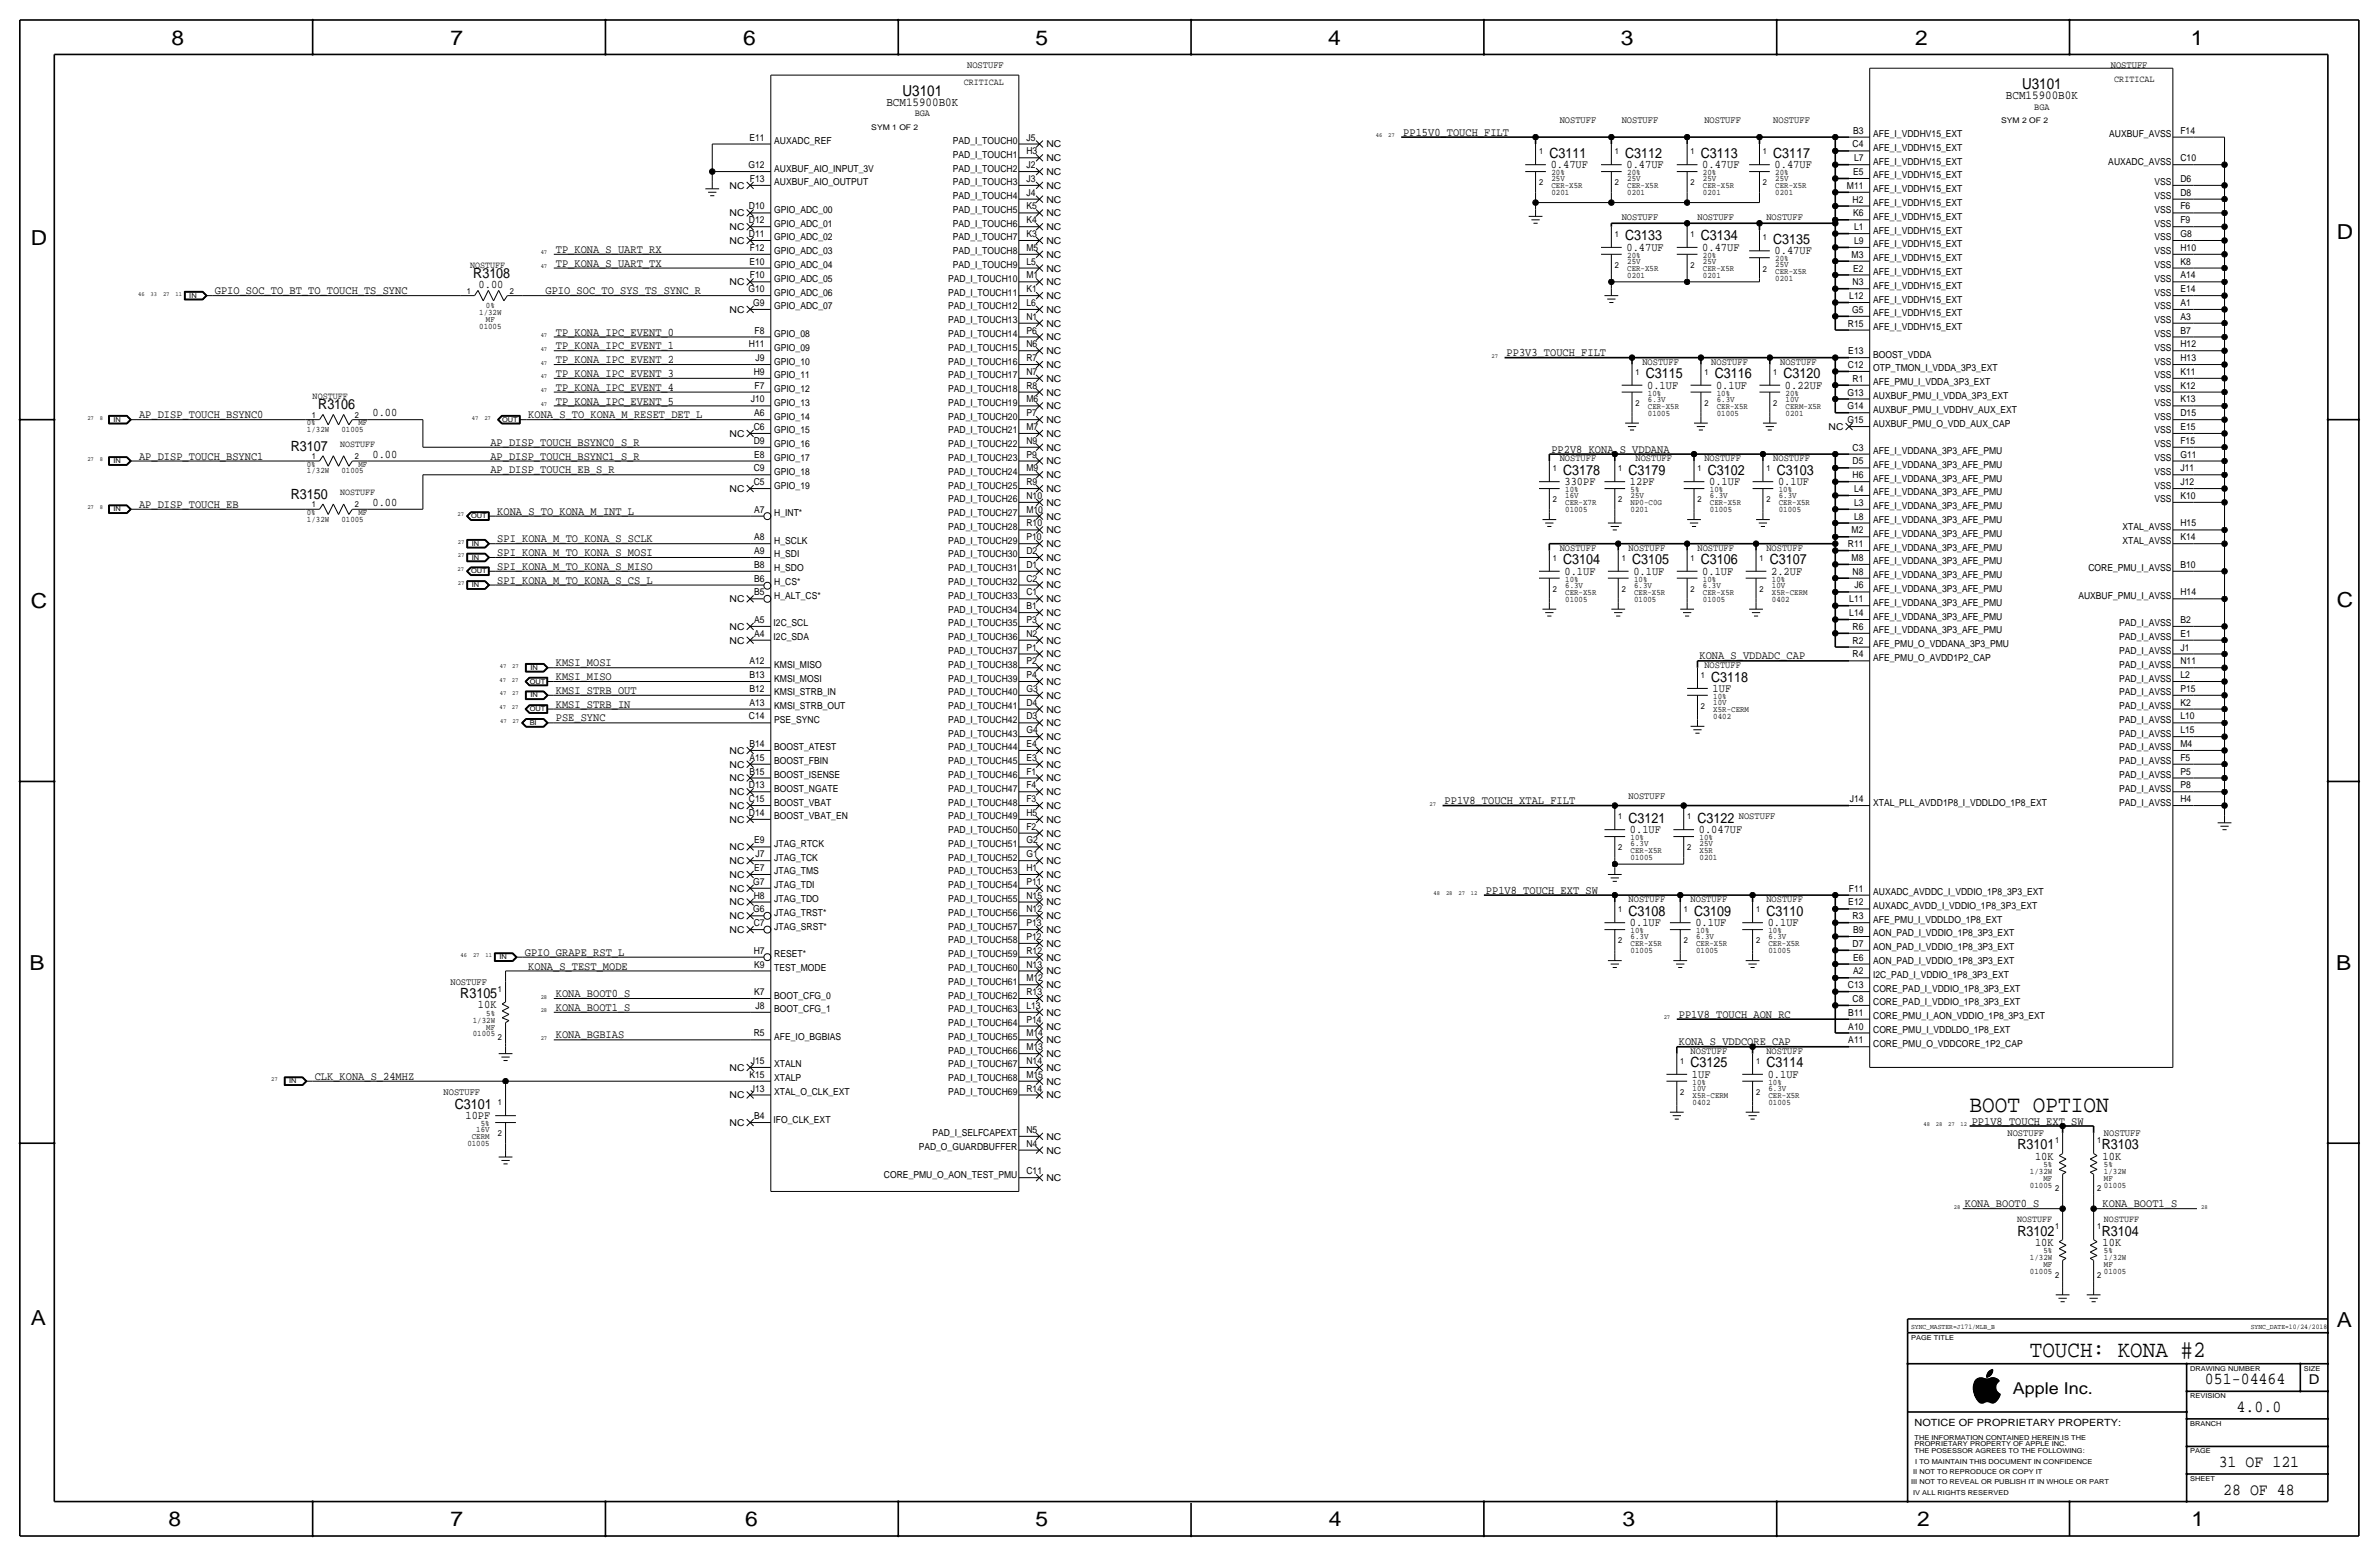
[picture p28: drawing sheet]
<svg xmlns="http://www.w3.org/2000/svg" width="877mm" height="574mm" viewBox="0 0 877 574" stroke-linecap="round" stroke-linejoin="round" font-family="sans-serif">
<defs><g id="words">
<text font-size="8.7" x="726.1" y="410">BOOT OPTION</text>
<text font-size="8.6" x="748.4" y="500.1">TOUCH: KONA #2</text>
<g font-size="7.6">
<text x="63.2" y="16.5">8</text>
<text x="166.1" y="16.5">7</text>
<text x="274" y="16.5">6</text>
<text x="381.7" y="16.5">5</text>
<text x="489.7" y="16.5">4</text>
<text x="597.6" y="16.5">3</text>
<text x="706.1" y="16.5">2</text>
<text x="807.7" y="16.5">1</text>
<text x="861.5" y="88.1">D</text>
<text x="11.4" y="90.4">D</text>
<text x="11.4" y="224.3">C</text>
<text x="861.5" y="223.8">C</text>
<text x="10.9" y="357.6">B</text>
<text x="861.3" y="357.4">B</text>
<text x="11.4" y="488.4">A</text>
<text x="861.5" y="489.2">A</text>
<text x="62.2" y="562.6">8</text>
<text x="166.1" y="562.6">7</text>
<text x="274.8" y="562.6">6</text>
<text x="381.7" y="562.6">5</text>
<text x="489.9" y="562.6">4</text>
<text x="598.1" y="562.6">3</text>
<text x="706.8" y="562.6">2</text>
<text x="807.9" y="562.6">1</text>
</g>
<g font-size="6.2">
<text x="812.9" y="510.3">051-04464</text>
<text x="824.6" y="520.4">4.0.0</text>
<text x="818" y="540.8">31 OF 121</text>
<text x="819.6" y="550.9">28 OF 48</text>
</g>
<text font-size="6" x="742.1" y="513.9">Apple Inc.</text>
<g font-size="5.6">
<text x="332.7" y="35.3">U3101</text>
<text x="745.5" y="32.8">U3101</text>
</g>
<g font-size="5.2">
<text x="571.2" y="58.2">C3111</text>
<text x="599.1" y="58.2">C3112</text>
<text x="627.1" y="58.2">C3113</text>
<text x="653.7" y="58.2">C3117</text>
<text x="599.1" y="88.6">C3133</text>
<text x="627.1" y="88.6">C3134</text>
<text x="653.7" y="89.9">C3135</text>
<text x="174.5" y="102.6">R3108</text>
<text x="606.8" y="139.4">C3115</text>
<text x="632.2" y="139.4">C3116</text>
<text x="657.6" y="139.4">C3120</text>
<text x="117.3" y="150.9">R3106</text>
<text x="107.2" y="166.1">R3107</text>
<text x="576.3" y="175">C3178</text>
<text x="600.4" y="175">C3179</text>
<text x="629.6" y="175">C3102</text>
<text x="655" y="175">C3103</text>
<text x="107.2" y="183.9">R3150</text>
<text x="576.3" y="208">C3104</text>
<text x="601.7" y="208">C3105</text>
<text x="627.1" y="208">C3106</text>
<text x="652.5" y="208">C3107</text>
<text x="630.9" y="251.2">C3118</text>
<text x="600.4" y="303.3">C3121</text>
<text x="625.8" y="303.3">C3122</text>
<text x="600.4" y="337.6">C3108</text>
<text x="624.5" y="337.6">C3109</text>
<text x="651.2" y="337.6">C3110</text>
<text x="169.7" y="367.8">R3105</text>
<text x="623.3" y="393.4">C3125</text>
<text x="651.2" y="393.4">C3114</text>
<text x="167.7" y="408.7">C3101</text>
<text x="743.7" y="423.7">R3101</text>
<text x="774.9" y="423.7">R3103</text>
<text x="743.7" y="455.4">R3102</text>
<text x="774.9" y="455.4">R3104</text>
</g>
<text font-size="5" x="851.2" y="510.3">D</text>
<g font-size="4.5">
<text x="326.8" y="39.1">BCM15900B0K</text>
<text x="739.5" y="36.6">BCM15900B0K</text>
</g>
<g font-size="4.3">
<text x="517.3" y="50">PP15V0_TOUCH_FILT</text>
<text x="571.7" y="62">0.47UF</text>
<text x="599.6" y="62">0.47UF</text>
<text x="627.6" y="62">0.47UF</text>
<text x="654.3" y="62">0.47UF</text>
<text x="204.9" y="93.2">TP_KONA_S_UART_RX</text>
<text x="599.6" y="92.5">0.47UF</text>
<text x="627.6" y="92.5">0.47UF</text>
<text x="654.3" y="93.7">0.47UF</text>
<text x="204.9" y="98.3">TP_KONA_S_UART_TX</text>
<text x="176.5" y="106.2">0.00</text>
<text x="79.2" y="108.5">GPIO_SOC_TO_BT_TO_TOUCH_TS_SYNC</text>
<text x="201.1" y="108.5">GPIO_SOC_TO_SYS_TS_SYNC_R</text>
<text x="204.9" y="123.7">TP_KONA_IPC_EVENT_0</text>
<text x="204.9" y="128.8">TP_KONA_IPC_EVENT_1</text>
<text x="555.4" y="131.3">PP3V3_TOUCH_FILT</text>
<text x="204.9" y="133.9">TP_KONA_IPC_EVENT_2</text>
<text x="204.9" y="138.9">TP_KONA_IPC_EVENT_3</text>
<text x="607.3" y="143.3">0.1UF</text>
<text x="632.7" y="143.3">0.1UF</text>
<text x="658.1" y="143.3">0.22UF</text>
<text x="204.9" y="144">TP_KONA_IPC_EVENT_4</text>
<text x="204.9" y="149.1">TP_KONA_IPC_EVENT_5</text>
<text x="51.3" y="154.2">AP_DISP_TOUCH_BSYNC0</text>
<text x="137.3" y="153.4">0.00</text>
<text x="194.8" y="154.2">KONA_S_TO_KONA_M_RESET_DET_L</text>
<text x="180.8" y="164.3">AP_DISP_TOUCH_BSYNC0_S_R</text>
<text x="572" y="166.9">PP2V8_KONA_S_VDDANA</text>
<text x="51.3" y="169.4">AP_DISP_TOUCH_BSYNC1</text>
<text x="137.3" y="168.7">0.00</text>
<text x="180.8" y="169.4">AP_DISP_TOUCH_BSYNC1_S_R</text>
<text x="180.8" y="174.5">AP_DISP_TOUCH_EB_S_R</text>
<text x="576.8" y="178.8">330PF</text>
<text x="600.9" y="178.8">12PF</text>
<text x="630.1" y="178.8">0.1UF</text>
<text x="655.5" y="178.8">0.1UF</text>
<text x="51.3" y="187.2">AP_DISP_TOUCH_EB</text>
<text x="137.3" y="186.4">0.00</text>
<text x="183.3" y="189.7">KONA_S_TO_KONA_M_INT_L</text>
<text x="183.3" y="199.9">SPI_KONA_M_TO_KONA_S_SCLK</text>
<text x="183.3" y="205">SPI_KONA_M_TO_KONA_S_MOSI</text>
<text x="183.3" y="215.1">SPI_KONA_M_TO_KONA_S_CS_L</text>
<text x="183.3" y="210.1">SPI_KONA_M_TO_KONA_S_MISO</text>
<text x="576.8" y="211.8">0.1UF</text>
<text x="602.2" y="211.8">0.1UF</text>
<text x="627.6" y="211.8">0.1UF</text>
<text x="653" y="211.8">2.2UF</text>
<text x="204.9" y="245.6">KMSI_MOSI</text>
<text x="626.6" y="243.1">KONA_S_VDDADC_CAP</text>
<text x="204.9" y="250.7">KMSI_MISO</text>
<text x="204.9" y="255.8">KMSI_STRB_OUT</text>
<text x="631.4" y="255">1UF</text>
<text x="204.9" y="260.9">KMSI_STRB_IN</text>
<text x="204.9" y="265.9">PSE_SYNC</text>
<text x="532.6" y="296.4">PP1V8_TOUCH_XTAL_FILT</text>
<text x="600.9" y="307.1">0.1UF</text>
<text x="626.3" y="307.1">0.047UF</text>
<text x="547.8" y="329.4">PP1V8_TOUCH_EXT_SW</text>
<text x="600.9" y="341.4">0.1UF</text>
<text x="625" y="341.4">0.1UF</text>
<text x="651.7" y="341.4">0.1UF</text>
<text x="193.5" y="352.3">GPIO_GRAPE_RST_L</text>
<text x="194.8" y="357.4">KONA_S_TEST_MODE</text>
<text x="176.2" y="371.6">10K</text>
<text x="204.9" y="367.5">KONA_BOOT0_S</text>
<text x="204.9" y="372.6">KONA_BOOT1_S</text>
<text x="618.9" y="375.2">PP1V8_TOUCH_AON_RC</text>
<text x="204.9" y="382.8">KONA_BGBIAS</text>
<text x="618.9" y="385.3">KONA_S_VDDCORE_CAP</text>
<text x="116" y="398">CLK_KONA_S_24MHZ</text>
<text x="623.8" y="397.3">1UF</text>
<text x="651.7" y="397.3">0.1UF</text>
<text x="171.6" y="412.5">10PF</text>
<text x="726.9" y="414.5">PP1V8_TOUCH_EXT_SW</text>
<text x="750.2" y="427.5">10K</text>
<text x="775.2" y="427.5">10K</text>
<text x="724.4" y="445">KONA_BOOT0_S</text>
<text x="775.2" y="445">KONA_BOOT1_S</text>
<text x="750.2" y="459.2">10K</text>
<text x="775.2" y="459.2">10K</text>
</g>
<text font-size="3.7" x="705.8" y="525.5">NOTICE OF PROPRIETARY PROPERTY:</text>
<g font-size="3.6">
<text x="356.6" y="25.1">NOSTUFF</text>
<text x="778.2" y="25.1">NOSTUFF</text>
<text x="575" y="45.5">NOSTUFF</text>
<text x="597.9" y="45.5">NOSTUFF</text>
<text x="628.3" y="45.5">NOSTUFF</text>
<text x="653.7" y="45.5">NOSTUFF</text>
<text x="597.9" y="81">NOSTUFF</text>
<text x="625.8" y="81">NOSTUFF</text>
<text x="651.2" y="81">NOSTUFF</text>
<text x="605.5" y="134.4">NOSTUFF</text>
<text x="630.9" y="134.4">NOSTUFF</text>
<text x="656.3" y="134.4">NOSTUFF</text>
<text x="575" y="169.9">NOSTUFF</text>
<text x="602.9" y="169.9">NOSTUFF</text>
<text x="628.3" y="169.9">NOSTUFF</text>
<text x="653.7" y="169.9">NOSTUFF</text>
<text x="575" y="202.9">NOSTUFF</text>
<text x="600.4" y="202.9">NOSTUFF</text>
<text x="625.8" y="202.9">NOSTUFF</text>
<text x="651.2" y="202.9">NOSTUFF</text>
<text x="628.3" y="246.1">NOSTUFF</text>
<text x="600.4" y="294.4">NOSTUFF</text>
<text x="641" y="302">NOSTUFF</text>
<text x="600.4" y="332.5">NOSTUFF</text>
<text x="623.3" y="332.5">NOSTUFF</text>
<text x="651.2" y="332.5">NOSTUFF</text>
<text x="166.1" y="363">NOSTUFF</text>
<text x="623.3" y="388.4">NOSTUFF</text>
<text x="651.2" y="388.4">NOSTUFF</text>
<text x="163.5" y="403.6">NOSTUFF</text>
<text x="740.1" y="418.8">NOSTUFF</text>
<text x="775.7" y="418.8">NOSTUFF</text>
</g>
<g font-size="3.5">
<text x="355.3" y="31.5">CRITICAL</text>
<text x="779.5" y="30.2">CRITICAL</text>
<text x="750" y="40.4">BGA</text>
<text x="337.2" y="42.9">BGA</text>
<text x="276.3" y="51.8">E11</text>
<text x="285.4" y="53.1">AUXADC_REF</text>
<text x="351.3" y="53.1">PAD_I_TOUCH0</text>
<text x="378.4" y="51.8">J5</text>
<text x="683.2" y="49.3">B3</text>
<text x="690.6" y="50.5">AFE_I_VDDHV15_EXT</text>
<text x="777.6" y="50.5">AUXBUF_AVSS</text>
<text x="803.9" y="49.3">F14</text>
<text x="351.3" y="58.2">PAD_I_TOUCH1</text>
<text x="378.4" y="56.9">H3</text>
<text x="385.8" y="59.4">NC</text>
<text x="385.8" y="54.4">NC</text>
<text x="683" y="54.4">C4</text>
<text x="683.5" y="59.4">L7</text>
<text x="690.6" y="55.6">AFE_I_VDDHV15_EXT</text>
<text x="803.9" y="59.4">C10</text>
<text x="275.9" y="62">G12</text>
<text x="285.4" y="63.2">AUXBUF_AIO_INPUT_3V</text>
<text x="351.3" y="63.2">PAD_I_TOUCH2</text>
<text x="378.4" y="62">J2</text>
<text x="385.8" y="64.5">NC</text>
<text x="683.2" y="64.5">E5</text>
<text x="690.6" y="60.7">AFE_I_VDDHV15_EXT</text>
<text x="690.6" y="65.8">AFE_I_VDDHV15_EXT</text>
<text x="777.3" y="60.7">AUXADC_AVSS</text>
<text x="269" y="69.6">NC</text>
<text x="276.5" y="67.1">F13</text>
<text x="285.4" y="68.3">AUXBUF_AIO_OUTPUT</text>
<text x="351.3" y="68.3">PAD_I_TOUCH3</text>
<text x="378.4" y="67.1">J3</text>
<text x="385.8" y="69.6">NC</text>
<text x="680.9" y="69.6">M11</text>
<text x="690.6" y="70.9">AFE_I_VDDHV15_EXT</text>
<text x="794.3" y="68.3">VSS</text>
<text x="803.9" y="67.1">D6</text>
<text x="276.1" y="77.2">D10</text>
<text x="351.3" y="73.4">PAD_I_TOUCH4</text>
<text x="378.4" y="77.2">K5</text>
<text x="378.4" y="72.1">J4</text>
<text x="385.8" y="74.7">NC</text>
<text x="683" y="74.7">H2</text>
<text x="690.6" y="75.9">AFE_I_VDDHV15_EXT</text>
<text x="794.3" y="73.4">VSS</text>
<text x="803.9" y="77.2">F6</text>
<text x="803.9" y="72.1">D8</text>
<text x="269" y="79.8">NC</text>
<text x="276.1" y="82.3">D12</text>
<text x="285.4" y="83.6">GPIO_ADC_01</text>
<text x="285.4" y="78.5">GPIO_ADC_00</text>
<text x="351.3" y="83.6">PAD_I_TOUCH6</text>
<text x="351.3" y="78.5">PAD_I_TOUCH5</text>
<text x="378.4" y="82.3">K4</text>
<text x="385.8" y="79.8">NC</text>
<text x="683.2" y="79.8">K6</text>
<text x="690.6" y="81">AFE_I_VDDHV15_EXT</text>
<text x="794.3" y="83.6">VSS</text>
<text x="794.3" y="78.5">VSS</text>
<text x="803.9" y="82.3">F9</text>
<text x="269" y="89.9">NC</text>
<text x="269" y="84.8">NC</text>
<text x="276.1" y="87.4">D11</text>
<text x="285.4" y="88.6">GPIO_ADC_02</text>
<text x="351.3" y="88.6">PAD_I_TOUCH7</text>
<text x="378.4" y="87.4">K3</text>
<text x="385.8" y="84.8">NC</text>
<text x="385.8" y="89.9">NC</text>
<text x="683.5" y="89.9">L9</text>
<text x="683.5" y="84.8">L1</text>
<text x="690.6" y="86.1">AFE_I_VDDHV15_EXT</text>
<text x="794.3" y="88.6">VSS</text>
<text x="803.9" y="87.4">G8</text>
<text x="276.5" y="92.5">F12</text>
<text x="285.4" y="93.7">GPIO_ADC_03</text>
<text x="351.3" y="93.7">PAD_I_TOUCH8</text>
<text x="378.4" y="92.5">M5</text>
<text x="385.8" y="95">NC</text>
<text x="682.6" y="95">M3</text>
<text x="690.6" y="91.2">AFE_I_VDDHV15_EXT</text>
<text x="794.3" y="93.7">VSS</text>
<text x="803.9" y="92.5">H10</text>
<text x="173.3" y="98.8">NOSTUFF</text>
<text x="276.3" y="97.5">E10</text>
<text x="285.4" y="98.8">GPIO_ADC_04</text>
<text x="351.3" y="98.8">PAD_I_TOUCH9</text>
<text x="378.4" y="97.5">L5</text>
<text x="385.8" y="100.1">NC</text>
<text x="683.2" y="100.1">E2</text>
<text x="690.6" y="101.3">AFE_I_VDDHV15_EXT</text>
<text x="690.6" y="96.3">AFE_I_VDDHV15_EXT</text>
<text x="794.3" y="98.8">VSS</text>
<text x="803.9" y="97.5">K8</text>
<text x="269" y="105.2">NC</text>
<text x="275.9" y="107.7">G10</text>
<text x="276.5" y="102.6">F10</text>
<text x="285.4" y="103.9">GPIO_ADC_05</text>
<text x="349.5" y="103.9">PAD_I_TOUCH10</text>
<text x="378.4" y="107.7">K1</text>
<text x="378.4" y="102.6">M1</text>
<text x="385.8" y="105.2">NC</text>
<text x="683" y="105.2">N3</text>
<text x="690.6" y="106.4">AFE_I_VDDHV15_EXT</text>
<text x="794.3" y="103.9">VSS</text>
<text x="803.9" y="107.7">E14</text>
<text x="803.9" y="102.6">A14</text>
<text x="277.7" y="112.8">G9</text>
<text x="285.4" y="109">GPIO_ADC_06</text>
<text x="349.5" y="109">PAD_I_TOUCH11</text>
<text x="378.4" y="112.8">L6</text>
<text x="385.8" y="110.2">NC</text>
<text x="681.8" y="110.2">L12</text>
<text x="690.6" y="111.5">AFE_I_VDDHV15_EXT</text>
<text x="794.3" y="109">VSS</text>
<text x="803.9" y="112.8">A1</text>
<text x="269" y="115.3">NC</text>
<text x="285.4" y="114">GPIO_ADC_07</text>
<text x="349.5" y="119.1">PAD_I_TOUCH13</text>
<text x="349.5" y="114">PAD_I_TOUCH12</text>
<text x="378.4" y="117.9">N1</text>
<text x="385.8" y="115.3">NC</text>
<text x="682.8" y="115.3">G5</text>
<text x="690.6" y="116.6">AFE_I_VDDHV15_EXT</text>
<text x="794.3" y="114">VSS</text>
<text x="794.3" y="119.1">VSS</text>
<text x="803.9" y="117.9">A3</text>
<text x="278.2" y="122.9">F8</text>
<text x="285.4" y="124.2">GPIO_08</text>
<text x="349.5" y="124.2">PAD_I_TOUCH14</text>
<text x="378.4" y="122.9">P6</text>
<text x="385.8" y="125.5">NC</text>
<text x="385.8" y="120.4">NC</text>
<text x="681.2" y="120.4">R15</text>
<text x="690.6" y="121.7">AFE_I_VDDHV15_EXT</text>
<text x="794.3" y="124.2">VSS</text>
<text x="803.9" y="122.9">B7</text>
<text x="276.1" y="128">H11</text>
<text x="285.4" y="129.3">GPIO_09</text>
<text x="349.5" y="129.3">PAD_I_TOUCH15</text>
<text x="378.4" y="128">N6</text>
<text x="385.8" y="130.6">NC</text>
<text x="681.4" y="130.6">E13</text>
<text x="690.6" y="131.8">BOOST_VDDA</text>
<text x="794.3" y="129.3">VSS</text>
<text x="803.9" y="128">H12</text>
<text x="278.6" y="133.1">J9</text>
<text x="285.4" y="134.4">GPIO_10</text>
<text x="349.5" y="134.4">PAD_I_TOUCH16</text>
<text x="378.4" y="133.1">R7</text>
<text x="385.8" y="135.6">NC</text>
<text x="681.2" y="135.6">C12</text>
<text x="690.6" y="136.9">OTP_TMON_I_VDDA_3P3_EXT</text>
<text x="794.3" y="134.4">VSS</text>
<text x="803.9" y="133.1">H13</text>
<text x="277.9" y="138.2">H9</text>
<text x="278.2" y="143.3">F7</text>
<text x="285.4" y="139.4">GPIO_11</text>
<text x="349.5" y="139.4">PAD_I_TOUCH17</text>
<text x="378.4" y="143.3">R8</text>
<text x="378.4" y="138.2">N7</text>
<text x="385.8" y="140.7">NC</text>
<text x="683" y="140.7">R1</text>
<text x="690.6" y="142">AFE_PMU_I_VDDA_3P3_EXT</text>
<text x="794.3" y="139.4">VSS</text>
<text x="803.9" y="143.3">K12</text>
<text x="803.9" y="138.2">K11</text>
<text x="115.3" y="147.1">NOSTUFF</text>
<text x="276.8" y="148.3">J10</text>
<text x="285.4" y="149.6">GPIO_13</text>
<text x="285.4" y="144.5">GPIO_12</text>
<text x="349.5" y="149.6">PAD_I_TOUCH19</text>
<text x="349.5" y="144.5">PAD_I_TOUCH18</text>
<text x="378.4" y="148.3">M6</text>
<text x="385.8" y="145.8">NC</text>
<text x="681.1" y="145.8">G13</text>
<text x="690.6" y="147.1">AUXBUF_PMU_I_VDDA_3P3_EXT</text>
<text x="794.3" y="144.5">VSS</text>
<text x="794.3" y="149.6">VSS</text>
<text x="803.9" y="148.3">K13</text>
<text x="278" y="153.4">A6</text>
<text x="285.4" y="154.7">GPIO_14</text>
<text x="349.5" y="154.7">PAD_I_TOUCH20</text>
<text x="378.4" y="153.4">P7</text>
<text x="385.8" y="150.9">NC</text>
<text x="385.8" y="156">NC</text>
<text x="681.1" y="156">G15</text>
<text x="681.1" y="150.9">G14</text>
<text x="690.6" y="152.1">AUXBUF_PMU_I_VDDHV_AUX_EXT</text>
<text x="794.3" y="154.7">VSS</text>
<text x="803.9" y="153.4">D15</text>
<text x="269" y="161">NC</text>
<text x="277.9" y="158.5">C6</text>
<text x="285.4" y="159.8">GPIO_15</text>
<text x="349.5" y="159.8">PAD_I_TOUCH21</text>
<text x="378.4" y="158.5">M7</text>
<text x="385.8" y="161">NC</text>
<text x="674.1" y="158.5">NC</text>
<text x="690.6" y="157.2">AUXBUF_PMU_O_VDD_AUX_CAP</text>
<text x="794.3" y="159.8">VSS</text>
<text x="803.9" y="158.5">E15</text>
<text x="125.4" y="164.8">NOSTUFF</text>
<text x="277.9" y="163.6">D9</text>
<text x="285.4" y="164.8">GPIO_16</text>
<text x="349.5" y="164.8">PAD_I_TOUCH22</text>
<text x="378.4" y="163.6">N9</text>
<text x="385.8" y="166.1">NC</text>
<text x="683" y="166.1">C3</text>
<text x="690.6" y="167.4">AFE_I_VDDANA_3P3_AFE_PMU</text>
<text x="794.3" y="164.8">VSS</text>
<text x="803.9" y="163.6">F15</text>
<text x="277.9" y="173.7">C9</text>
<text x="278" y="168.7">E8</text>
<text x="285.4" y="169.9">GPIO_17</text>
<text x="349.5" y="169.9">PAD_I_TOUCH23</text>
<text x="378.4" y="173.7">M9</text>
<text x="378.4" y="168.7">P9</text>
<text x="385.8" y="171.2">NC</text>
<text x="683" y="171.2">D5</text>
<text x="690.6" y="172.5">AFE_I_VDDANA_3P3_AFE_PMU</text>
<text x="794.3" y="169.9">VSS</text>
<text x="803.9" y="173.7">J11</text>
<text x="803.9" y="168.7">G11</text>
<text x="277.9" y="178.8">C5</text>
<text x="285.4" y="175">GPIO_18</text>
<text x="349.5" y="175">PAD_I_TOUCH24</text>
<text x="378.4" y="178.8">R9</text>
<text x="385.8" y="176.3">NC</text>
<text x="683" y="176.3">H6</text>
<text x="690.6" y="177.5">AFE_I_VDDANA_3P3_AFE_PMU</text>
<text x="794.3" y="175">VSS</text>
<text x="803.9" y="178.8">J12</text>
<text x="125.4" y="182.6">NOSTUFF</text>
<text x="269" y="181.4">NC</text>
<text x="285.4" y="180.1">GPIO_19</text>
<text x="349.5" y="185.2">PAD_I_TOUCH26</text>
<text x="349.5" y="180.1">PAD_I_TOUCH25</text>
<text x="378.4" y="183.9">N10</text>
<text x="385.8" y="181.4">NC</text>
<text x="683.5" y="181.4">L4</text>
<text x="690.6" y="182.6">AFE_I_VDDANA_3P3_AFE_PMU</text>
<text x="794.3" y="185.2">VSS</text>
<text x="794.3" y="180.1">VSS</text>
<text x="803.9" y="183.9">K10</text>
<text x="278" y="189">A7</text>
<text x="285.4" y="190.2">H_INT*</text>
<text x="349.5" y="190.2">PAD_I_TOUCH27</text>
<text x="378.4" y="189">M10</text>
<text x="385.8" y="191.5">NC</text>
<text x="385.8" y="186.4">NC</text>
<text x="683.5" y="191.5">L8</text>
<text x="683.5" y="186.4">L3</text>
<text x="690.6" y="187.7">AFE_I_VDDANA_3P3_AFE_PMU</text>
<text x="349.5" y="195.3">PAD_I_TOUCH28</text>
<text x="378.4" y="194.1">R10</text>
<text x="385.8" y="196.6">NC</text>
<text x="682.6" y="196.6">M2</text>
<text x="690.6" y="197.9">AFE_I_VDDANA_3P3_AFE_PMU</text>
<text x="690.6" y="192.8">AFE_I_VDDANA_3P3_AFE_PMU</text>
<text x="782.5" y="195.3">XTAL_AVSS</text>
<text x="803.9" y="194.1">H15</text>
<text x="278" y="199.1">A8</text>
<text x="285.4" y="200.4">H_SCLK</text>
<text x="349.5" y="200.4">PAD_I_TOUCH29</text>
<text x="378.4" y="199.1">P10</text>
<text x="385.8" y="201.7">NC</text>
<text x="681.2" y="201.7">R11</text>
<text x="690.6" y="202.9">AFE_I_VDDANA_3P3_AFE_PMU</text>
<text x="782.5" y="200.4">XTAL_AVSS</text>
<text x="803.9" y="199.1">K14</text>
<text x="278" y="209.3">B8</text>
<text x="278" y="204.2">A9</text>
<text x="285.4" y="205.5">H_SDI</text>
<text x="349.5" y="205.5">PAD_I_TOUCH30</text>
<text x="378.4" y="209.3">D1</text>
<text x="378.4" y="204.2">D2</text>
<text x="385.8" y="206.8">NC</text>
<text x="682.6" y="206.8">M8</text>
<text x="690.6" y="208">AFE_I_VDDANA_3P3_AFE_PMU</text>
<text x="803.9" y="209.3">B10</text>
<text x="278" y="214.4">B6</text>
<text x="285.4" y="215.6">H_CS*</text>
<text x="285.4" y="210.6">H_SDO</text>
<text x="349.5" y="215.6">PAD_I_TOUCH32</text>
<text x="349.5" y="210.6">PAD_I_TOUCH31</text>
<text x="378.4" y="214.4">C2</text>
<text x="385.8" y="211.8">NC</text>
<text x="683" y="211.8">N8</text>
<text x="690.6" y="213.1">AFE_I_VDDANA_3P3_AFE_PMU</text>
<text x="769.9" y="210.6">CORE_PMU_I_AVSS</text>
<text x="269" y="222">NC</text>
<text x="278" y="219.5">B5</text>
<text x="285.4" y="220.7">H_ALT_CS*</text>
<text x="349.5" y="220.7">PAD_I_TOUCH33</text>
<text x="378.4" y="219.5">C1</text>
<text x="385.8" y="222">NC</text>
<text x="385.8" y="216.9">NC</text>
<text x="681.8" y="222">L11</text>
<text x="683.7" y="216.9">J6</text>
<text x="690.6" y="218.2">AFE_I_VDDANA_3P3_AFE_PMU</text>
<text x="766.2" y="220.7">AUXBUF_PMU_I_AVSS</text>
<text x="803.9" y="219.5">H14</text>
<text x="349.5" y="225.8">PAD_I_TOUCH34</text>
<text x="378.4" y="224.5">B1</text>
<text x="385.8" y="227.1">NC</text>
<text x="681.8" y="227.1">L14</text>
<text x="690.6" y="223.3">AFE_I_VDDANA_3P3_AFE_PMU</text>
<text x="269" y="232.2">NC</text>
<text x="278" y="229.6">A5</text>
<text x="285.2" y="230.9">I2C_SCL</text>
<text x="349.5" y="230.9">PAD_I_TOUCH35</text>
<text x="378.4" y="229.6">P3</text>
<text x="385.8" y="232.2">NC</text>
<text x="683" y="232.2">R6</text>
<text x="690.6" y="233.4">AFE_I_VDDANA_3P3_AFE_PMU</text>
<text x="690.6" y="228.3">AFE_I_VDDANA_3P3_AFE_PMU</text>
<text x="781.3" y="230.9">PAD_I_AVSS</text>
<text x="803.9" y="229.6">B2</text>
<text x="269" y="237.2">NC</text>
<text x="278" y="234.7">A4</text>
<text x="285.2" y="236">I2C_SDA</text>
<text x="349.5" y="236">PAD_I_TOUCH36</text>
<text x="378.4" y="239.8">P1</text>
<text x="378.4" y="234.7">N2</text>
<text x="385.8" y="237.2">NC</text>
<text x="683" y="237.2">R2</text>
<text x="690.6" y="238.5">AFE_PMU_O_VDDANA_3P3_PMU</text>
<text x="781.3" y="236">PAD_I_AVSS</text>
<text x="803.9" y="239.8">J1</text>
<text x="803.9" y="234.7">E1</text>
<text x="276.3" y="244.9">A12</text>
<text x="349.5" y="241">PAD_I_TOUCH37</text>
<text x="378.4" y="244.9">P2</text>
<text x="385.8" y="242.3">NC</text>
<text x="683" y="242.3">R4</text>
<text x="690.6" y="243.6">AFE_PMU_O_AVDD1P2_CAP</text>
<text x="781.3" y="241">PAD_I_AVSS</text>
<text x="803.9" y="244.9">N11</text>
<text x="276.3" y="249.9">B13</text>
<text x="285.4" y="251.2">KMSI_MOSI</text>
<text x="285.4" y="246.1">KMSI_MISO</text>
<text x="349.5" y="251.2">PAD_I_TOUCH39</text>
<text x="349.5" y="246.1">PAD_I_TOUCH38</text>
<text x="378.4" y="249.9">P4</text>
<text x="385.8" y="247.4">NC</text>
<text x="781.3" y="251.2">PAD_I_AVSS</text>
<text x="781.3" y="246.1">PAD_I_AVSS</text>
<text x="803.9" y="249.9">L2</text>
<text x="276.3" y="255">B12</text>
<text x="285.4" y="256.3">KMSI_STRB_IN</text>
<text x="349.5" y="256.3">PAD_I_TOUCH40</text>
<text x="378.4" y="255">G3</text>
<text x="385.8" y="257.6">NC</text>
<text x="385.8" y="252.5">NC</text>
<text x="781.3" y="256.3">PAD_I_AVSS</text>
<text x="803.9" y="255">P15</text>
<text x="276.3" y="260.1">A13</text>
<text x="285.4" y="261.4">KMSI_STRB_OUT</text>
<text x="349.5" y="261.4">PAD_I_TOUCH41</text>
<text x="378.4" y="260.1">D4</text>
<text x="385.8" y="262.6">NC</text>
<text x="781.3" y="261.4">PAD_I_AVSS</text>
<text x="803.9" y="260.1">K2</text>
<text x="276.1" y="265.2">C14</text>
<text x="285.4" y="266.4">PSE_SYNC</text>
<text x="349.5" y="266.4">PAD_I_TOUCH42</text>
<text x="378.4" y="265.2">D3</text>
<text x="385.8" y="267.7">NC</text>
<text x="781.3" y="266.4">PAD_I_AVSS</text>
<text x="803.9" y="265.2">L10</text>
<text x="276.3" y="275.3">B14</text>
<text x="349.5" y="271.5">PAD_I_TOUCH43</text>
<text x="378.4" y="275.3">E4</text>
<text x="378.4" y="270.3">G4</text>
<text x="385.8" y="272.8">NC</text>
<text x="781.3" y="271.5">PAD_I_AVSS</text>
<text x="803.9" y="275.3">M4</text>
<text x="803.9" y="270.3">L15</text>
<text x="269" y="277.9">NC</text>
<text x="276.3" y="280.4">A15</text>
<text x="285.4" y="281.7">BOOST_FBIN</text>
<text x="285.4" y="276.6">BOOST_ATEST</text>
<text x="349.5" y="281.7">PAD_I_TOUCH45</text>
<text x="349.5" y="276.6">PAD_I_TOUCH44</text>
<text x="378.4" y="280.4">E3</text>
<text x="385.8" y="277.9">NC</text>
<text x="781.3" y="281.7">PAD_I_AVSS</text>
<text x="781.3" y="276.6">PAD_I_AVSS</text>
<text x="803.9" y="280.4">F5</text>
<text x="269" y="283">NC</text>
<text x="276.3" y="285.5">B15</text>
<text x="285.4" y="286.8">BOOST_ISENSE</text>
<text x="349.5" y="286.8">PAD_I_TOUCH46</text>
<text x="378.4" y="285.5">F1</text>
<text x="385.8" y="283">NC</text>
<text x="781.3" y="286.8">PAD_I_AVSS</text>
<text x="803.9" y="285.5">P5</text>
<text x="269" y="293.1">NC</text>
<text x="269" y="288">NC</text>
<text x="276.1" y="290.6">D13</text>
<text x="285.4" y="291.8">BOOST_NGATE</text>
<text x="349.5" y="291.8">PAD_I_TOUCH47</text>
<text x="378.4" y="290.6">F4</text>
<text x="385.8" y="288">NC</text>
<text x="385.8" y="293.1">NC</text>
<text x="781.3" y="291.8">PAD_I_AVSS</text>
<text x="803.9" y="290.6">P8</text>
<text x="269" y="298.2">NC</text>
<text x="276.1" y="295.7">C15</text>
<text x="285.4" y="296.9">BOOST_VBAT</text>
<text x="349.5" y="296.9">PAD_I_TOUCH48</text>
<text x="378.4" y="295.7">F3</text>
<text x="385.8" y="298.2">NC</text>
<text x="681.9" y="295.7">J14</text>
<text x="690.6" y="296.9">XTAL_PLL_AVDD1P8_I_VDDLDO_1P8_EXT</text>
<text x="781.3" y="296.9">PAD_I_AVSS</text>
<text x="803.9" y="295.7">H4</text>
<text x="269" y="303.3">NC</text>
<text x="276.1" y="300.7">D14</text>
<text x="285.4" y="302">BOOST_VBAT_EN</text>
<text x="349.5" y="302">PAD_I_TOUCH49</text>
<text x="378.4" y="305.8">F2</text>
<text x="378.4" y="300.7">H5</text>
<text x="385.8" y="303.3">NC</text>
<text x="278" y="310.9">E9</text>
<text x="349.5" y="307.1">PAD_I_TOUCH50</text>
<text x="378.4" y="310.9">G2</text>
<text x="385.8" y="308.4">NC</text>
<text x="269" y="313.4">NC</text>
<text x="278.6" y="316">J7</text>
<text x="285.4" y="317.2">JTAG_TCK</text>
<text x="285.4" y="312.2">JTAG_RTCK</text>
<text x="349.5" y="317.2">PAD_I_TOUCH52</text>
<text x="349.5" y="312.2">PAD_I_TOUCH51</text>
<text x="378.4" y="316">G1</text>
<text x="385.8" y="313.4">NC</text>
<text x="269" y="323.6">NC</text>
<text x="269" y="318.5">NC</text>
<text x="278" y="321.1">E7</text>
<text x="285.4" y="322.3">JTAG_TMS</text>
<text x="349.5" y="322.3">PAD_I_TOUCH53</text>
<text x="378.4" y="321.1">H1</text>
<text x="385.8" y="323.6">NC</text>
<text x="385.8" y="318.5">NC</text>
<text x="269" y="328.7">NC</text>
<text x="277.7" y="326.1">G7</text>
<text x="285.4" y="327.4">JTAG_TDI</text>
<text x="349.5" y="327.4">PAD_I_TOUCH54</text>
<text x="378.4" y="326.1">P11</text>
<text x="385.8" y="328.7">NC</text>
<text x="681.6" y="328.7">F11</text>
<text x="690.6" y="329.9">AUXADC_AVDDC_I_VDDIO_1P8_3P3_EXT</text>
<text x="269" y="333.8">NC</text>
<text x="277.9" y="331.2">H8</text>
<text x="285.4" y="332.5">JTAG_TDO</text>
<text x="349.5" y="332.5">PAD_I_TOUCH55</text>
<text x="378.4" y="331.2">N15</text>
<text x="385.8" y="333.8">NC</text>
<text x="681.4" y="333.8">E12</text>
<text x="690.6" y="335">AUXADC_AVDD_I_VDDIO_1P8_3P3_EXT</text>
<text x="269" y="338.8">NC</text>
<text x="277.7" y="336.3">G6</text>
<text x="277.9" y="341.4">C7</text>
<text x="285.4" y="337.6">JTAG_TRST*</text>
<text x="349.5" y="337.6">PAD_I_TOUCH56</text>
<text x="378.4" y="341.4">P13</text>
<text x="378.4" y="336.3">N12</text>
<text x="385.8" y="338.8">NC</text>
<text x="683" y="338.8">R3</text>
<text x="690.6" y="340.1">AFE_PMU_I_VDDLDO_1P8_EXT</text>
<text x="269" y="343.9">NC</text>
<text x="285.4" y="342.6">JTAG_SRST*</text>
<text x="349.5" y="347.7">PAD_I_TOUCH58</text>
<text x="349.5" y="342.6">PAD_I_TOUCH57</text>
<text x="378.4" y="346.5">P12</text>
<text x="385.8" y="343.9">NC</text>
<text x="683.2" y="343.9">B9</text>
<text x="690.6" y="345.2">AON_PAD_I_VDDIO_1P8_3P3_EXT</text>
<text x="277.9" y="351.5">H7</text>
<text x="285.4" y="352.8">RESET*</text>
<text x="349.5" y="352.8">PAD_I_TOUCH59</text>
<text x="378.4" y="351.5">R12</text>
<text x="385.8" y="349">NC</text>
<text x="683" y="349">D7</text>
<text x="690.6" y="350.3">AON_PAD_I_VDDIO_1P8_3P3_EXT</text>
<text x="278" y="356.6">K9</text>
<text x="285.4" y="357.9">TEST_MODE</text>
<text x="349.5" y="357.9">PAD_I_TOUCH60</text>
<text x="378.4" y="356.6">N13</text>
<text x="385.8" y="354.1">NC</text>
<text x="385.8" y="359.2">NC</text>
<text x="683.2" y="359.2">A2</text>
<text x="683.2" y="354.1">E6</text>
<text x="690.6" y="355.3">AON_PAD_I_VDDIO_1P8_3P3_EXT</text>
<text x="349.5" y="363">PAD_I_TOUCH61</text>
<text x="378.4" y="361.7">M12</text>
<text x="385.8" y="364.2">NC</text>
<text x="681.2" y="364.2">C13</text>
<text x="690.6" y="360.4">I2C_PAD_I_VDDIO_1P8_3P3_EXT</text>
<text x="690.6" y="365.5">CORE_PAD_I_VDDIO_1P8_3P3_EXT</text>
<text x="278" y="366.8">K7</text>
<text x="278.6" y="371.9">J8</text>
<text x="285.4" y="368">BOOT_CFG_0</text>
<text x="349.5" y="368">PAD_I_TOUCH62</text>
<text x="378.4" y="371.9">L13</text>
<text x="378.4" y="366.8">R13</text>
<text x="385.8" y="369.3">NC</text>
<text x="683" y="369.3">C8</text>
<text x="690.6" y="370.6">CORE_PAD_I_VDDIO_1P8_3P3_EXT</text>
<text x="285.4" y="373.1">BOOT_CFG_1</text>
<text x="349.5" y="373.1">PAD_I_TOUCH63</text>
<text x="378.4" y="376.9">P14</text>
<text x="385.8" y="374.4">NC</text>
<text x="681.4" y="374.4">B11</text>
<text x="690.6" y="375.7">CORE_PMU_I_AON_VDDIO_1P8_3P3_EXT</text>
<text x="277.9" y="382">R5</text>
<text x="285.4" y="383.3">AFE_IO_BGBIAS</text>
<text x="349.5" y="383.3">PAD_I_TOUCH65</text>
<text x="349.5" y="378.2">PAD_I_TOUCH64</text>
<text x="378.4" y="382">M14</text>
<text x="385.8" y="379.5">NC</text>
<text x="681.4" y="379.5">A10</text>
<text x="690.6" y="380.7">CORE_PMU_I_VDDLDO_1P8_EXT</text>
<text x="349.5" y="388.4">PAD_I_TOUCH66</text>
<text x="378.4" y="387.1">M13</text>
<text x="385.8" y="389.6">NC</text>
<text x="385.8" y="384.6">NC</text>
<text x="681.4" y="384.6">A11</text>
<text x="690.6" y="385.8">CORE_PMU_O_VDDCORE_1P2_CAP</text>
<text x="269" y="394.7">NC</text>
<text x="276.8" y="392.2">J15</text>
<text x="285.4" y="393.4">XTALN</text>
<text x="349.5" y="393.4">PAD_I_TOUCH67</text>
<text x="378.4" y="392.2">N14</text>
<text x="385.8" y="394.7">NC</text>
<text x="276.3" y="397.3">K15</text>
<text x="285.4" y="398.5">XTALP</text>
<text x="349.5" y="398.5">PAD_I_TOUCH68</text>
<text x="378.4" y="397.3">M15</text>
<text x="385.8" y="399.8">NC</text>
<text x="269" y="404.9">NC</text>
<text x="276.8" y="402.3">J13</text>
<text x="285.4" y="403.6">XTAL_O_CLK_EXT</text>
<text x="349.5" y="403.6">PAD_I_TOUCH69</text>
<text x="378.4" y="402.3">R14</text>
<text x="385.8" y="404.9">NC</text>
<text x="278" y="412.5">B4</text>
<text x="285.2" y="413.8">IFO_CLK_EXT</text>
<text x="269" y="415">NC</text>
<text x="343.8" y="418.8">PAD_I_SELFCAPEXT</text>
<text x="378.4" y="417.6">N5</text>
<text x="338.7" y="423.9">PAD_O_GUARDBUFFER</text>
<text x="378.4" y="422.7">N4</text>
<text x="385.8" y="425.2">NC</text>
<text x="385.8" y="420.1">NC</text>
<text x="325.9" y="434.1">CORE_PMU_O_AON_TEST_PMU</text>
<text x="378.4" y="432.8">C11</text>
<text x="385.8" y="435.4">NC</text>
<text x="743.7" y="450.6">NOSTUFF</text>
<text x="775.7" y="450.6">NOSTUFF</text>
</g>
<g font-size="3.1">
<text x="567.4" y="56.9">1</text>
<text x="595.3" y="56.9">1</text>
<text x="623.3" y="56.9">1</text>
<text x="649.9" y="56.9">1</text>
<text x="572" y="64.5">20%</text>
<text x="599.9" y="64.5">20%</text>
<text x="627.8" y="64.5">20%</text>
<text x="654.5" y="64.5">20%</text>
<text x="567.4" y="68.3">2</text>
<text x="572" y="71.9">0201</text>
<text x="572" y="66.8">25V</text>
<text x="572" y="69.3">CER-X5R</text>
<text x="595.3" y="68.3">2</text>
<text x="599.9" y="71.9">0201</text>
<text x="599.9" y="66.8">25V</text>
<text x="599.9" y="69.3">CER-X5R</text>
<text x="623.3" y="68.3">2</text>
<text x="627.8" y="71.9">0201</text>
<text x="627.8" y="66.8">25V</text>
<text x="627.8" y="69.3">CER-X5R</text>
<text x="649.9" y="68.3">2</text>
<text x="654.5" y="71.9">0201</text>
<text x="654.5" y="66.8">25V</text>
<text x="654.5" y="69.3">CER-X5R</text>
<text x="595.3" y="87.4">1</text>
<text x="623.3" y="87.4">1</text>
<text x="649.9" y="88.6">1</text>
<text x="599.9" y="95">20%</text>
<text x="627.8" y="95">20%</text>
<text x="595.3" y="98.8">2</text>
<text x="599.9" y="97.3">25V</text>
<text x="599.9" y="99.8">CER-X5R</text>
<text x="623.3" y="98.8">2</text>
<text x="627.8" y="97.3">25V</text>
<text x="627.8" y="99.8">CER-X5R</text>
<text x="649.9" y="100.1">2</text>
<text x="654.5" y="101.1">CER-X5R</text>
<text x="654.5" y="98.6">25V</text>
<text x="654.5" y="96.3">20%</text>
<text x="599.9" y="102.4">0201</text>
<text x="627.8" y="102.4">0201</text>
<text x="654.5" y="103.6">0201</text>
<text x="172.2" y="108.2">1</text>
<text x="179.1" y="113.5">0%</text>
<text x="187.9" y="108.2">2</text>
<text x="176.7" y="116.1">1/32W</text>
<text x="179.1" y="118.6">MF</text>
<text x="176.7" y="121.2">01005</text>
<text x="602.9" y="138.2">1</text>
<text x="628.3" y="138.2">1</text>
<text x="653.7" y="138.2">1</text>
<text x="602.9" y="149.6">2</text>
<text x="607.5" y="148.1">6.3V</text>
<text x="607.5" y="145.8">10%</text>
<text x="628.3" y="149.6">2</text>
<text x="632.9" y="148.1">6.3V</text>
<text x="632.9" y="145.8">10%</text>
<text x="653.7" y="149.6">2</text>
<text x="658.3" y="145.8">20%</text>
<text x="658.3" y="148.1">10V</text>
<text x="115" y="153.9">1</text>
<text x="130.8" y="153.9">2</text>
<text x="607.5" y="150.6">CER-X5R</text>
<text x="607.5" y="153.2">01005</text>
<text x="632.9" y="150.6">CER-X5R</text>
<text x="632.9" y="153.2">01005</text>
<text x="658.3" y="150.6">CERM-X5R</text>
<text x="658.3" y="153.2">0201</text>
<text x="113.1" y="156.7">0%</text>
<text x="113.2" y="159.3">1/32W</text>
<text x="125.9" y="159.3">01005</text>
<text x="132.2" y="156.7">MF</text>
<text x="113.1" y="172">0%</text>
<text x="115" y="169.2">1</text>
<text x="130.8" y="169.2">2</text>
<text x="132.2" y="172">MF</text>
<text x="572.5" y="173.7">1</text>
<text x="596.6" y="173.7">1</text>
<text x="625.8" y="173.7">1</text>
<text x="651.2" y="173.7">1</text>
<text x="113.2" y="174.5">1/32W</text>
<text x="125.9" y="174.5">01005</text>
<text x="572.5" y="185.2">2</text>
<text x="577" y="181.4">10%</text>
<text x="577" y="183.6">16V</text>
<text x="596.6" y="185.2">2</text>
<text x="601.2" y="183.6">25V</text>
<text x="601.2" y="181.4">5%</text>
<text x="625.8" y="185.2">2</text>
<text x="630.4" y="183.6">6.3V</text>
<text x="630.4" y="181.4">10%</text>
<text x="651.2" y="185.2">2</text>
<text x="655.8" y="183.6">6.3V</text>
<text x="655.8" y="181.4">10%</text>
<text x="113.1" y="189.7">0%</text>
<text x="115" y="186.9">1</text>
<text x="130.8" y="186.9">2</text>
<text x="132.2" y="189.7">MF</text>
<text x="577" y="188.7">01005</text>
<text x="577" y="186.2">CER-X7R</text>
<text x="601.2" y="188.7">0201</text>
<text x="601.2" y="186.2">NP0-C0G</text>
<text x="630.4" y="186.2">CER-X5R</text>
<text x="630.4" y="188.7">01005</text>
<text x="655.8" y="186.2">CER-X5R</text>
<text x="655.8" y="188.7">01005</text>
<text x="113.2" y="192.3">1/32W</text>
<text x="125.9" y="192.3">01005</text>
<text x="572.5" y="206.8">1</text>
<text x="597.9" y="206.8">1</text>
<text x="623.3" y="206.8">1</text>
<text x="648.7" y="206.8">1</text>
<text x="577" y="214.4">10%</text>
<text x="602.4" y="214.4">10%</text>
<text x="627.8" y="214.4">10%</text>
<text x="653.2" y="214.4">10%</text>
<text x="572.5" y="218.2">2</text>
<text x="577" y="219.2">CER-X5R</text>
<text x="577" y="216.7">6.3V</text>
<text x="577" y="221.7">01005</text>
<text x="597.9" y="218.2">2</text>
<text x="602.4" y="219.2">CER-X5R</text>
<text x="602.4" y="216.7">6.3V</text>
<text x="602.4" y="221.7">01005</text>
<text x="623.3" y="218.2">2</text>
<text x="627.8" y="219.2">CER-X5R</text>
<text x="627.8" y="216.7">6.3V</text>
<text x="627.8" y="221.7">01005</text>
<text x="648.7" y="218.2">2</text>
<text x="653.2" y="221.7">0402</text>
<text x="653.2" y="216.7">10V</text>
<text x="653.2" y="219.2">X5R-CERM</text>
<text x="627.1" y="249.9">1</text>
<text x="631.6" y="257.6">10%</text>
<text x="627.1" y="261.4">2</text>
<text x="631.6" y="259.8">10V</text>
<text x="631.6" y="262.4">X5R-CERM</text>
<text x="631.6" y="264.9">0402</text>
<text x="596.6" y="302">1</text>
<text x="622" y="302">1</text>
<text x="601.2" y="309.6">10%</text>
<text x="601.2" y="311.9">6.3V</text>
<text x="626.6" y="311.9">25V</text>
<text x="626.6" y="309.6">10%</text>
<text x="596.6" y="313.4">2</text>
<text x="601.2" y="314.5">CER-X5R</text>
<text x="601.2" y="317">01005</text>
<text x="622" y="313.4">2</text>
<text x="626.6" y="317">0201</text>
<text x="626.6" y="314.5">X5R</text>
<text x="596.6" y="336.3">1</text>
<text x="620.7" y="336.3">1</text>
<text x="647.4" y="336.3">1</text>
<text x="596.6" y="347.7">2</text>
<text x="601.2" y="343.9">10%</text>
<text x="601.2" y="346.2">6.3V</text>
<text x="620.7" y="347.7">2</text>
<text x="625.3" y="343.9">10%</text>
<text x="625.3" y="346.2">6.3V</text>
<text x="647.4" y="347.7">2</text>
<text x="652" y="343.9">10%</text>
<text x="652" y="346.2">6.3V</text>
<text x="601.2" y="348.7">CER-X5R</text>
<text x="601.2" y="351.3">01005</text>
<text x="625.3" y="348.7">CER-X5R</text>
<text x="625.3" y="351.3">01005</text>
<text x="652" y="348.7">CER-X5R</text>
<text x="652" y="351.3">01005</text>
<text x="183.6" y="365.5">1</text>
<text x="174.3" y="376.9">1/32W</text>
<text x="179.3" y="374.4">5%</text>
<text x="174.3" y="382">01005</text>
<text x="179.3" y="379.5">MF</text>
<text x="183.6" y="383.3">2</text>
<text x="619.5" y="392.2">1</text>
<text x="647.4" y="392.2">1</text>
<text x="624" y="399.8">10%</text>
<text x="652" y="399.8">10%</text>
<text x="183.6" y="407.4">1</text>
<text x="619.5" y="403.6">2</text>
<text x="624" y="407.2">0402</text>
<text x="624" y="402.1">10V</text>
<text x="624" y="404.6">X5R-CERM</text>
<text x="647.4" y="403.6">2</text>
<text x="652" y="402.1">6.3V</text>
<text x="652" y="404.6">CER-X5R</text>
<text x="652" y="407.2">01005</text>
<text x="173.9" y="419.9">CERM</text>
<text x="175.6" y="417.3">16V</text>
<text x="177.2" y="415">5%</text>
<text x="183.6" y="418.8">2</text>
<text x="172.3" y="422.4">01005</text>
<text x="757.6" y="421.4">1</text>
<text x="773.1" y="421.4">1</text>
<text x="753.3" y="430.3">5%</text>
<text x="775.7" y="430.3">5%</text>
<text x="748.4" y="432.8">1/32W</text>
<text x="748.4" y="437.9">01005</text>
<text x="753.3" y="435.4">MF</text>
<text x="775.7" y="432.8">1/32W</text>
<text x="775.7" y="435.4">MF</text>
<text x="775.7" y="437.9">01005</text>
<text x="757.6" y="439.2">2</text>
<text x="773.1" y="439.2">2</text>
<text x="757.6" y="453.1">1</text>
<text x="773.1" y="453.1">1</text>
<text x="748.4" y="464.6">1/32W</text>
<text x="753.3" y="462">5%</text>
<text x="753.3" y="467.1">MF</text>
<text x="775.7" y="467.1">MF</text>
<text x="775.7" y="462">5%</text>
<text x="775.7" y="464.6">1/32W</text>
<text x="748.4" y="469.6">01005</text>
<text x="757.6" y="470.9">2</text>
<text x="773.1" y="470.9">2</text>
<text x="775.7" y="469.6">01005</text>
</g>
<g font-size="2.9">
<text x="737.8" y="45.5">SYM 2 OF 2</text>
<text x="321.2" y="48">SYM 1 OF 2</text>
</g>
<g font-size="2.6">
<text x="704.5" y="490">SYNC_MASTER=J171/MLB_B</text>
<text x="829.8" y="490">SYNC_DATE=10/24/2018</text>
</g>
<g font-size="2.5">
<text x="69.8" y="109.7">IN</text>
<text x="41.9" y="155.4">IN</text>
<text x="185.1" y="155.4">OUT</text>
<text x="41.9" y="170.7">IN</text>
<text x="41.9" y="188.5">IN</text>
<text x="173.7" y="191">OUT</text>
<text x="173.9" y="201.2">IN</text>
<text x="173.9" y="206.2">IN</text>
<text x="173.7" y="211.3">OUT</text>
<text x="173.9" y="216.4">IN</text>
<text x="195.3" y="252">OUT</text>
<text x="195.5" y="246.9">IN</text>
<text x="195.5" y="257">IN</text>
<text x="195.3" y="262.1">OUT</text>
<text x="195.3" y="267.2">BI</text>
<text x="184.1" y="353.6">IN</text>
<text x="106.6" y="399.3">IN</text>
<text x="704.5" y="493.8">PAGE TITLE</text>
<text x="807.4" y="505.2">DRAWING NUMBER</text>
<text x="849.3" y="505.2">SIZE</text>
<text x="807.4" y="515.4">REVISION</text>
<text x="807.4" y="525.5">BRANCH</text>
<text x="705.8" y="533.1">PROPRIETARY PROPERTY OF APPLE INC.</text>
<text x="705.8" y="530.6">THE INFORMATION CONTAINED HEREIN IS THE</text>
<text x="705.8" y="535.7">THE POSESSOR AGREES TO THE FOLLOWING:</text>
<text x="706.1" y="539.5">I TO MAINTAIN THIS DOCUMENT IN CONFIDENCE</text>
<text x="807.4" y="535.7">PAGE</text>
<text x="705.3" y="543.3">II NOT TO REPRODUCE OR COPY IT</text>
<text x="807.4" y="545.8">SHEET</text>
<text x="704.5" y="547.1">III NOT TO REVEAL OR PUBLISH IT IN WHOLE OR PART</text>
<text x="705.3" y="550.9">IV ALL RIGHTS RESERVED</text>
</g>
<g font-size="2.3">
<text x="507.2" y="50.5">46</text>
<text x="511.8" y="50.5">27</text>
<text x="199.3" y="93.7">47</text>
<text x="199.3" y="98.8">47</text>
<text x="51" y="109">46</text>
<text x="55.5" y="109">33</text>
<text x="60.1" y="109">27</text>
<text x="64.7" y="109">11</text>
<text x="199.3" y="124.2">47</text>
<text x="199.3" y="129.3">47</text>
<text x="549.9" y="131.8">27</text>
<text x="199.3" y="134.4">47</text>
<text x="199.3" y="139.4">47</text>
<text x="199.3" y="144.5">47</text>
<text x="199.3" y="149.6">47</text>
<text x="32.2" y="154.7">27</text>
<text x="36.8" y="154.7">8</text>
<text x="174" y="154.7">47</text>
<text x="178.6" y="154.7">27</text>
<text x="32.2" y="169.9">27</text>
<text x="36.8" y="169.9">8</text>
<text x="32.2" y="187.7">27</text>
<text x="36.8" y="187.7">8</text>
<text x="168.7" y="190.2">27</text>
<text x="168.8" y="200.4">27</text>
<text x="168.8" y="205.5">27</text>
<text x="168.7" y="210.6">27</text>
<text x="168.8" y="215.6">27</text>
<text x="184.1" y="251.2">47</text>
<text x="184.3" y="246.1">47</text>
<text x="188.7" y="251.2">27</text>
<text x="188.9" y="246.1">27</text>
<text x="184.3" y="256.3">47</text>
<text x="188.9" y="256.3">27</text>
<text x="184.1" y="261.4">47</text>
<text x="188.7" y="261.4">27</text>
<text x="184.4" y="266.4">47</text>
<text x="189" y="266.4">27</text>
<text x="527" y="296.9">27</text>
<text x="528.5" y="329.9">48</text>
<text x="533.1" y="329.9">28</text>
<text x="537.7" y="329.9">27</text>
<text x="542.2" y="329.9">12</text>
<text x="169.8" y="352.8">46</text>
<text x="174.4" y="352.8">27</text>
<text x="179" y="352.8">11</text>
<text x="199.3" y="368">28</text>
<text x="199.3" y="373.1">28</text>
<text x="613.4" y="375.7">27</text>
<text x="199.3" y="383.3">27</text>
<text x="100" y="398.5">27</text>
<text x="709.1" y="415">48</text>
<text x="713.7" y="415">28</text>
<text x="718.3" y="415">27</text>
<text x="722.8" y="415">12</text>
<text x="720.3" y="445.5">28</text>
<text x="811.5" y="445.5">28</text>
</g>
</g></defs>
<g fill="none" stroke="#000" stroke-width=".6">
<path d="M7.3 7.4v558.8zM7.3 7.4h862.3zM115.3 7.4v12.7zM223.2 7.4v12.7zM331.2 7.4v12.7zM439.1 7.4v12.7zM547.1 7.4v12.7zM655 7.4v12.7zM763 7.4v12.7zM869.6 7.4v558.8zM20 20.1v533.4zM20 20.1h838.2z"/>
<path d="M858.2 20.1v533.4zM516.6 50.5h49.5zM566.1 50.5h28zM566.1 50.5v2.6zM594.1 50.5h27.9zM594.1 50.5v2.6zM622 50.5h26.7zM622 50.5v2.6zM648.7 50.5h27.9zM648.7 50.5v2.6zM676.6 50.5v5.1zM676.6 50.5h5.1z"/>
<path d="M676.6 55.6h5.1zM676.6 55.6v5.1zM676.6 60.7h5.1zM676.6 60.7v5.1zM676.6 65.8h5.1zM676.6 65.8v5.1zM676.6 70.9h5.1zM676.6 70.9v5zM676.6 75.9h5.1zM676.6 75.9v5.1zM594.1 82.3h27.9zM594.1 82.3v1.3z"/>
<path d="M622 82.3h26.7zM622 82.3v1.3zM648.7 82.3h27.9zM648.7 82.3v2.5zM676.6 81h5.1zM676.6 81v1.3zM676.6 82.3v3.8zM676.6 86.1h5.1zM676.6 86.1v5.1zM676.6 91.2h5.1zM676.6 91.2v5.1zM676.6 96.3h5.1z"/>
<path d="M676.6 96.3v5zM676.6 101.3h5.1zM676.6 101.3v5.1zM676.6 106.4h5.1zM676.6 106.4v5.1zM676.6 111.5h5.1zM676.6 111.5v5.1zM676.6 116.6v5.1zM676.6 116.6h5.1zM554.7 131.8h47zM601.7 131.8h25.4zM601.7 131.8v2.6z"/>
<path d="M627.1 131.8h25.4zM627.1 131.8v2.6zM652.5 131.8h24.1zM652.5 131.8v2.6zM676.6 121.7h5.1zM676.6 131.8h5.1zM676.6 131.8v5.1zM676.6 136.9h5.1zM676.6 136.9v5.1zM7.3 154.7h12.7zM676.6 142h5.1zM676.6 142v5.1z"/>
<path d="M676.6 147.1h5.1zM676.6 147.1v5zM676.6 152.1h5.1zM858.2 154.7h11.4zM571.2 167.4h24.1zM571.2 167.4v2.5zM595.3 167.4h29.2zM595.3 167.4v2.5zM624.5 167.4h25.4zM624.5 167.4v2.5zM649.9 167.4h26.7zM649.9 167.4v2.5z"/>
<path d="M676.6 167.4h5.1zM676.6 167.4v5.1zM676.6 172.5h5.1zM676.6 172.5v5zM676.6 177.5h5.1zM676.6 177.5v5.1zM676.6 182.6h5.1zM676.6 182.6v5.1zM676.6 187.7h5.1zM676.6 187.7v5.1zM676.6 192.8h5.1zM676.6 192.8v5.1z"/>
<path d="M676.6 197.9h5.1zM676.6 197.9v2.5zM571.2 200.4h25.4zM571.2 200.4v2.5zM596.6 200.4h25.4zM596.6 200.4v2.5zM622 200.4h25.4zM622 200.4v2.5zM647.4 200.4h29.2zM647.4 200.4v2.5zM676.6 200.4v2.5zM676.6 202.9h5.1z"/>
<path d="M676.6 202.9v5.1zM676.6 208h5.1zM676.6 208v5.1zM676.6 213.1h5.1zM676.6 213.1v5.1zM676.6 218.2h5.1zM676.6 218.2v5.1zM676.6 223.3h5.1zM676.6 223.3v5zM676.6 228.3h5.1zM676.6 228.3v5.1zM676.6 233.4h5.1z"/>
<path d="M676.6 233.4v5.1zM676.6 238.5h5.1zM625.8 243.6h55.9zM625.8 243.6v2.5zM7.3 288h12.7zM531.8 296.9h63.5zM595.3 296.9h25.4zM595.3 296.9v1.3zM620.7 296.9h61zM620.7 296.9v1.3zM858.2 288h11.4zM547.1 329.9h48.2z"/>
<path d="M595.3 329.9h24.2zM595.3 329.9v2.6zM619.5 329.9h26.6zM619.5 329.9v2.6zM646.1 329.9h30.5zM646.1 329.9v2.6zM676.6 329.9h5.1zM676.6 329.9v5.1zM676.6 335h5.1zM676.6 335v5.1zM676.6 340.1h5.1zM676.6 340.1v5.1z"/>
<path d="M676.6 345.2h5.1zM676.6 345.2v5.1zM676.6 350.3h5.1zM676.6 350.3v5zM676.6 355.3h5.1zM676.6 355.3v5.1zM618.2 375.7h63.5zM676.6 360.4h5.1zM676.6 360.4v5.1zM676.6 365.5h5.1zM676.6 365.5v5.1zM676.6 370.6v10.1z"/>
<path d="M676.6 370.6h5.1zM618.2 385.8h27.9zM618.2 385.8v2.6zM646.1 385.8h35.6zM646.1 385.8v2.6zM676.6 380.7h5.1zM726.1 415h34.3zM760.4 415v2.6zM760.4 415h11.5zM771.9 415v2.6zM7.3 421.4h12.7zM858.2 421.4h11.4z"/>
<path d="M703.3 486.2h154.9zM703.3 486.2v5zM703.3 491.2h154.9zM703.3 491.2v62.3zM703.3 502.7h154.9zM806.1 502.7v50.8zM806.1 512.8h52.1zM848.1 502.7v10.1zM703.3 520.4h102.8zM806.1 533.1h52.1zM806.1 523h52.1zM20 553.5h838.2z"/>
<path d="M115.3 553.5v12.7zM223.2 553.5v12.7zM331.2 553.5v12.7zM439.1 554v12.2zM547.1 553.5v12.7zM655 553.5v12.7zM763 553.5v12.7zM806.1 543.3h52.1zM7.3 566.2h862.3z"/>
</g>
<g fill="none" stroke="#000" stroke-width=".37">
<path d="M284.2 27.7v411.5zM284.2 27.7h91.4zM375.6 27.7v411.5zM689.3 25.1v368.3zM689.3 25.1h111.8zM801.1 25.1v368.3zM262.6 53.1v10.1zM262.6 53.1h14zM276.6 53.1h7.6zM375.6 53.1h7.6zM375.6 58.2h7.6zM382 59.4l2.5-2.5z"/>
<path d="M382 56.9l2.5 2.5zM382 54.4l2.5-2.6zM382 51.8l2.5 2.6zM566.1 53.1v7.6zM594.1 53.1v7.6zM622 53.1v7.6zM648.7 53.1v7.6zM681.7 50.5h7.6zM681.7 55.6h7.6zM801.1 50.5h7.6zM808.7 50.5h11.4zM820.1 50.5v10.2z"/>
<path d="M260 69.6h5.1zM261.1 70.9h3zM261.8 72.1h1.5zM262.6 63.2v3.9zM262.6 63.2h14zM262.6 67.1v2.5zM275.3 77.2l2.5 2.6zM275.3 69.6l2.5-2.5zM275.3 67.1l2.5 2.5zM276.6 78.5h7.6zM276.6 68.3h7.6zM276.6 63.2h7.6z"/>
<path d="M277.8 77.2l-2.5 2.6zM375.6 63.2h7.6zM375.6 68.3h7.6zM375.6 78.5h7.6zM375.6 73.4h7.6zM382 64.5l2.5-2.5zM382 62l2.5 2.5zM382 79.8l2.5-2.6zM382 77.2l2.5 2.6zM382 74.7l2.5-2.6zM382 72.1l2.5 2.6zM382 69.6l2.5-2.5z"/>
<path d="M382 67.1l2.5 2.5zM562.3 60.7h7.6zM562.3 63.2h7.6zM563.6 79.8h5.1zM566.1 74.7h28zM566.1 70.9v3.8zM566.1 74.7v2.5zM566.1 63.2v7.7zM566.1 77.2v2.6zM590.2 60.7h7.7zM590.2 63.2h7.7zM594.1 74.7h27.9z"/>
<path d="M594.1 70.9v3.8zM594.1 63.2v7.7zM618.2 60.7h7.6zM618.2 63.2h7.6zM622 74.7h26.7zM622 70.9v3.8zM622 63.2v7.7zM644.9 60.7h7.6zM644.9 63.2h7.6zM648.7 70.9v3.8zM648.7 63.2v7.7zM681.7 60.7h7.6z"/>
<path d="M681.7 65.8h7.6zM681.7 70.9h7.6zM681.7 75.9h7.6zM801.1 78.5h7.6zM801.1 68.3h7.6zM801.1 60.7h7.6zM801.1 73.4h7.6zM808.7 78.5h11.4zM808.7 73.4h11.4zM808.7 68.3h11.4zM808.7 60.7h11.4zM820.1 78.5v5.1z"/>
<path d="M820.1 73.4v5.1zM820.1 68.3v5.1zM820.1 60.7v7.6zM204.2 98.8h72.4zM204.2 93.7h72.4zM275.3 89.9l2.5-2.5zM275.3 87.4l2.5 2.5zM275.3 84.8l2.5-2.5zM275.3 82.3l2.5 2.5zM276.6 98.8h7.6zM276.6 93.7h7.6zM276.6 83.6h7.6z"/>
<path d="M276.6 88.6h7.6zM375.6 88.6h7.6zM375.6 83.6h7.6zM375.6 98.8h7.6zM375.6 93.7h7.6zM382 84.8l2.5-2.5zM382 82.3l2.5 2.5zM382 89.9l2.5-2.5zM382 87.4l2.5 2.5zM382 95l2.5-2.5zM382 92.5l2.5 2.5zM382 97.5l2.5 2.6z"/>
<path d="M564.6 81h3zM565.4 82.3h1.5zM590.2 91.2h7.7zM590.2 93.7h7.7zM594.1 83.6v7.6zM594.1 93.7v7.6zM618.2 91.2h7.6zM618.2 93.7h7.6zM622 83.6v7.6zM622 93.7v7.6zM644.9 92.5h7.6zM644.9 95h7.6z"/>
<path d="M648.7 84.8v7.7zM648.7 95v7.6zM681.7 81h7.6zM681.7 86.1h7.6zM681.7 96.3h7.6zM681.7 91.2h7.6zM801.1 93.7h7.6zM801.1 98.8h7.6zM801.1 83.6h7.6zM801.1 88.6h7.6zM808.7 98.8h11.4zM808.7 93.7h11.4z"/>
<path d="M808.7 88.6h11.4zM808.7 83.6h11.4zM820.1 98.8v5.1zM820.1 93.7v5.1zM820.1 88.6v5.1zM820.1 83.6v5zM68 107.4v3.1zM68 110.5h6.8zM68 107.4h6.8zM68.1 107.5h6.6zM68.1 107.5v2.9zM68.1 110.4h6.6z"/>
<path d="M68.2 107.6h6.5zM68.2 107.6v2.7zM68.2 110.3h6.5zM68.3 107.7h6.3zM68.3 107.7v2.5zM68.3 110.2h6.3zM74.6 107.7l1.3 1.3zM74.6 110.2l1.3-1.2zM74.7 107.6l1.3 1.4zM74.7 107.5l1.5 1.5zM74.8 107.4l1.6 1.6zM74.8 110.5l1.6-1.5z"/>
<path d="M75.9 109h2.5zM76 109l-1.3 1.3zM76.2 109l-1.5 1.4zM78.4 109h91.5zM169.9 109h5.1zM176.2 107l-1.2 2zM176.2 107l2 3.9zM180 107l-1.8 3.9zM180 107l2 3.9zM183.8 107l2 3.9zM183.8 107l-1.8 3.9zM187 109h5.7z"/>
<path d="M187 109l-1.2 1.9zM192.7 109h83.9zM275.3 115.3l2.5-2.5zM275.3 112.8l2.5 2.5zM275.3 102.6l2.5 2.6zM276.6 114h7.6zM276.6 109h7.6zM276.6 103.9h7.6zM277.8 102.6l-2.5 2.6zM375.6 103.9h7.6zM375.6 109h7.6zM375.6 114h7.6z"/>
<path d="M375.6 119.1h7.6zM382 110.2l2.5-2.5zM382 107.7l2.5 2.5zM382 115.3l2.5-2.5zM382 112.8l2.5 2.5zM382 100.1l2.5-2.6zM382 105.2l2.5-2.6zM382 102.6l2.5 2.6zM382 117.9l2.5 2.5zM591.5 109h5.1zM592.5 110.2h3.1zM593.3 111.5h1.5z"/>
<path d="M594.1 103.9h27.9zM594.1 103.9v2.5zM594.1 101.3v2.6zM594.1 106.4v2.6zM622 103.9h26.7zM622 101.3v2.6zM648.7 102.6v1.3zM681.7 106.4h7.6zM681.7 116.6h7.6zM681.7 111.5h7.6zM681.7 101.3h7.6zM801.1 109h7.6z"/>
<path d="M801.1 119.1h7.6zM801.1 103.9h7.6zM801.1 114h7.6zM808.7 119.1h11.4zM808.7 114h11.4zM808.7 109h11.4zM808.7 103.9h11.4zM820.1 119.1v5.1zM820.1 114v5.1zM820.1 109v5zM820.1 103.9v5.1zM204.2 139.4h72.4z"/>
<path d="M204.2 134.4h72.4zM204.2 124.2h72.4zM204.2 129.3h72.4zM276.6 139.4h7.6zM276.6 134.4h7.6zM276.6 124.2h7.6zM276.6 129.3h7.6zM375.6 124.2h7.6zM375.6 129.3h7.6zM375.6 134.4h7.6zM375.6 139.4h7.6zM382 130.6l2.5-2.6z"/>
<path d="M382 128l2.5 2.6zM382 125.5l2.5-2.6zM382 122.9l2.5 2.6zM382 120.4l2.5-2.5zM382 135.6l2.5-2.5zM382 133.1l2.5 2.5zM382 138.2l2.5 2.5zM601.7 134.4v7.6zM627.1 134.4v7.6zM652.5 134.4v7.6zM681.7 131.8h7.6zM681.7 121.7h7.6z"/>
<path d="M681.7 136.9h7.6zM801.1 129.3h7.6zM801.1 134.4h7.6zM801.1 124.2h7.6zM801.1 139.4h7.6zM808.7 139.4h11.4zM808.7 134.4h11.4zM808.7 129.3h11.4zM808.7 124.2h11.4zM820.1 139.4v5.1zM820.1 134.4v5zM820.1 129.3v5.1z"/>
<path d="M820.1 124.2v5.1zM40 153.1v3.2zM40 156.3h6.8zM40 153.1h6.8zM40.1 153.2h6.7zM40.1 153.2v3zM40.1 156.2h6.7zM40.2 153.3h6.5zM40.2 153.3v2.8zM40.2 156.1h6.5zM40.3 153.4h6.4zM40.3 153.4v2.6z"/>
<path d="M40.3 156h6.4zM46.7 153.4l1.3 1.3zM46.7 153.3l1.4 1.4zM46.8 153.2l1.5 1.5zM46.8 153.1l1.6 1.6zM46.8 156.3l1.6-1.6zM48 154.7h2.5zM48 154.7l-1.3 1.3zM48.1 154.7l-1.4 1.4zM48.3 154.7l-1.5 1.5zM50.5 154.7h62.2zM112.7 154.7h5.1z"/>
<path d="M119.1 152.8l-1.3 1.9zM119.1 152.8l1.9 3.8zM122.9 152.8l-1.9 3.8zM122.9 152.8l1.9 3.8zM126.7 152.8l1.9 3.8zM126.7 152.8l-1.9 3.8zM129.9 154.7h5.7zM129.9 154.7l-1.3 1.9zM135.6 154.7h20.3zM155.9 154.7v10.1zM183.4 154.7l1.6 1.6zM183.5 154.7l1.5 1.5z"/>
<path d="M183.7 154.7l1.4-1.4zM183.7 154.7l1.4 1.4zM183.8 154.7l1.3-1.3zM183.8 154.7l1.3 1.3zM185 153.1l-1.6 1.6zM185 153.1h6.8zM185 156.3h6.8zM185 153.2l-1.5 1.5zM185 153.2h6.7zM185 156.2h6.7zM185.1 153.3h6.5zM185.1 156.1h6.5z"/>
<path d="M185.1 153.4h6.4zM185.1 156h6.4zM191.5 154.7h2.5zM191.5 153.4v2.6zM191.6 153.3v2.8zM191.7 153.2v3zM191.8 153.1v3.2zM194 154.7h82.6zM204.2 149.6h72.4zM204.2 144.5h72.4zM275.3 158.5l2.5 2.5zM276.6 159.8h7.6z"/>
<path d="M276.6 154.7h7.6zM276.6 149.6h7.6zM276.6 144.5h7.6zM375.6 144.5h7.6zM375.6 154.7h7.6zM375.6 149.6h7.6zM375.6 159.8h7.6zM382 158.5l2.5 2.5zM382 140.7l2.5-2.5zM382 145.8l2.5-2.5zM382 143.3l2.5 2.5zM382 150.9l2.5-2.6z"/>
<path d="M382 148.3l2.5 2.6zM382 156l2.5-2.6zM382 153.4l2.5 2.6zM597.9 142h7.6zM597.9 144.5h7.6zM599.1 156h5.1zM600.2 157.2h3zM600.9 158.5h1.5zM601.7 152.1v1.3zM601.7 153.4v2.6zM601.7 144.5v7.6zM623.3 142h7.6z"/>
<path d="M623.3 144.5h7.6zM624.5 156h5.1zM625.6 157.2h3zM626.3 158.5h1.5zM627.1 152.1v1.3zM627.1 153.4v2.6zM627.1 144.5v7.6zM648.7 142h7.6zM648.7 144.5h7.6zM649.9 156h5.1zM651 157.2h3zM651.7 158.5h1.5z"/>
<path d="M652.5 152.1v1.3zM652.5 144.5v7.6zM652.5 153.4v2.6zM680.4 158.5l2.6-2.5zM680.4 156l2.6 2.5zM681.7 147.1h7.6zM681.7 152.1h7.6zM681.7 157.2h7.6zM681.7 142h7.6zM801.1 159.8h7.6zM801.1 154.7h7.6zM801.1 149.6h7.6z"/>
<path d="M801.1 144.5h7.6zM808.7 159.8h11.4zM808.7 154.7h11.4zM808.7 149.6h11.4zM808.7 144.5h11.4zM820.1 159.8v5zM820.1 154.7v5.1zM820.1 149.6v5.1zM820.1 144.5v5.1zM40 168.4v3.1zM40 171.5h6.8zM40 168.4h6.8z"/>
<path d="M40.1 168.5h6.7zM40.1 168.5v2.9zM40.1 171.4h6.7zM40.2 168.6h6.5zM40.2 168.6v2.7zM40.2 171.3h6.5zM40.3 168.7h6.4zM40.3 168.7v2.5zM40.3 171.2h6.4zM46.7 168.7l1.3 1.2zM46.7 171.2l1.3-1.3zM46.7 168.6l1.4 1.3z"/>
<path d="M46.7 171.3l1.4-1.4zM46.8 168.5l1.5 1.4zM46.8 171.4l1.5-1.5zM46.8 168.4l1.6 1.5zM46.8 171.5l1.6-1.6zM48 169.9h2.5zM50.5 169.9h62.2zM112.7 169.9h5.1zM119.1 168l-1.3 1.9zM119.1 168l1.9 3.9zM122.9 168l-1.9 3.9zM122.9 168l1.9 3.9z"/>
<path d="M126.7 168l1.9 3.9zM126.7 168l-1.9 3.9zM129.9 169.9h5.7zM129.9 169.9l-1.3 2zM135.6 169.9h141zM155.9 175h120.7zM155.9 175v12.7zM155.9 164.8h120.7zM275.3 178.8l2.5 2.6zM275.3 161l2.5-2.5zM276.6 175h7.6zM276.6 164.8h7.6z"/>
<path d="M276.6 169.9h7.6zM277.8 178.8l-2.5 2.6zM375.6 164.8h7.6zM375.6 169.9h7.6zM375.6 175h7.6zM382 161l2.5-2.5zM382 166.1l2.5-2.5zM382 163.6l2.5 2.5zM382 178.8l2.5 2.6zM382 176.3l2.5-2.6zM382 173.7l2.5 2.6zM382 171.2l2.5-2.5z"/>
<path d="M382 168.7l2.5 2.5zM384.5 178.8l-2.5 2.6zM567.4 177.5h7.6zM571.2 169.9v7.6zM591.5 177.5h7.6zM595.3 169.9v7.6zM620.7 177.5h7.6zM624.5 169.9v7.6zM646.1 177.5h7.6zM649.9 169.9v7.6zM681.7 167.4h7.6zM681.7 177.5h7.6z"/>
<path d="M681.7 172.5h7.6zM801.1 175h7.6zM801.1 164.8h7.6zM801.1 169.9h7.6zM808.7 175h11.4zM808.7 169.9h11.4zM808.7 164.8h11.4zM820.1 175v5.1zM820.1 169.9v5.1zM820.1 164.8v5.1zM40 186.1v3.2zM40 189.3h6.8z"/>
<path d="M40 186.1h6.8zM40.1 186.2h6.7zM40.1 186.2v3zM40.1 189.2h6.7zM40.2 186.3h6.5zM40.2 186.3v2.8zM40.2 189.1h6.5zM40.3 186.4h6.4zM40.3 186.4v2.6zM40.3 189h6.4zM46.7 186.4l1.3 1.3zM46.7 189l1.3-1.3z"/>
<path d="M46.7 186.3l1.4 1.4zM46.7 189.1l1.4-1.4zM46.8 186.2l1.5 1.5zM46.8 189.2l1.5-1.5zM46.8 186.1l1.6 1.6zM46.8 189.3l1.6-1.6zM48 187.7h2.5zM50.5 187.7h62.2zM112.7 187.7h5.1zM119.1 185.8l-1.3 1.9zM119.1 185.8l1.9 3.8zM122.9 185.8l-1.9 3.8z"/>
<path d="M122.9 185.8l1.9 3.8zM126.7 185.8l1.9 3.8zM126.7 185.8l-1.9 3.8zM129.9 187.7h5.7zM129.9 187.7l-1.3 1.9zM135.6 187.7h20.3zM172 190.2l1.5-1.5zM172 190.2l1.5 1.6zM172.1 198.8v3.2zM172.1 198.8h6.8zM172.1 190.2l1.5 1.5zM172.2 198.9h6.7z"/>
<path d="M172.2 198.9v3zM172.3 190.2l1.3 1.4zM172.3 199h6.5zM172.3 199v2.8zM172.4 199.1h6.4zM172.4 199.1v2.6zM172.4 190.2l1.3-1.2zM172.4 190.2l1.3 1.3zM173.5 188.7h6.8zM173.5 191.8h6.8zM173.6 188.8l-1.5 1.4zM173.6 188.8h6.6z"/>
<path d="M173.6 191.7h6.6zM173.6 188.9l-1.3 1.3zM173.6 188.9h6.5zM173.6 191.6h6.5zM173.7 189h6.3zM173.7 191.5h6.3zM178.8 199.1l1.2 1.3zM178.8 199l1.4 1.4zM178.9 198.9l1.4 1.5zM178.9 198.8l1.6 1.6zM180 190.2h2.6zM180 189v2.5z"/>
<path d="M180.1 188.9v2.7zM180.2 188.8v2.9zM180.3 188.7v3.1zM182.6 190.2h94zM276.6 190.2h5zM276.6 180.1h7.6zM375.6 180.1h7.6zM375.6 195.3h7.6zM375.6 190.2h7.6zM375.6 185.2h7.6zM382 196.6l2.5-2.5zM382 194.1l2.5 2.5z"/>
<path d="M382 191.5l2.5-2.5zM382 189l2.5 2.5zM382 186.4l2.5-2.5zM382 183.9l2.5 2.5zM382 199.1l2.5 2.6zM567.4 180.1h7.6zM568.7 191.5h5zM569.7 192.8h3zM570.4 194.1h1.6zM571.2 187.7v1.3zM571.2 189v2.5zM571.2 180.1v7.6z"/>
<path d="M591.5 180.1h7.6zM592.8 192.8h5.1zM593.8 194.1h3zM594.6 195.3h1.5zM595.3 187.7v2.5zM595.3 190.2v2.6zM595.3 180.1v7.6zM620.7 180.1h7.6zM622 191.5h5.1zM623 192.8h3.1zM623.8 194.1h1.5zM624.5 187.7v1.3z"/>
<path d="M624.5 189v2.5zM624.5 180.1v7.6zM646.1 180.1h7.6zM647.4 191.5h5.1zM648.4 192.8h3.1zM649.2 194.1h1.5zM649.9 187.7v1.3zM649.9 189v2.5zM649.9 180.1v7.6zM681.7 187.7h7.6zM681.7 182.6h7.6zM681.7 192.8h7.6z"/>
<path d="M681.7 197.9h7.6zM801.1 195.3h7.6zM801.1 185.2h7.6zM801.1 180.1h7.6zM808.7 195.3h11.4zM808.7 185.2h11.4zM808.7 180.1h11.4zM820.1 195.3v5.1zM820.1 185.2v10.1zM820.1 180.1v5.1zM172 210.6l1.5-1.6zM172 210.6l1.5 1.5z"/>
<path d="M172.1 210.6l1.5 1.4zM172.1 203.9v3.2zM172.1 207.1h6.8zM172.1 203.9h6.8zM172.1 202h6.8zM172.1 214.1v3.1zM172.1 217.2h6.8zM172.1 214.1h6.8zM172.2 204h6.7zM172.2 204v3zM172.2 207h6.7zM172.2 201.9h6.7z"/>
<path d="M172.2 214.2h6.7zM172.2 214.2v2.9zM172.2 217.1h6.7zM172.3 210.6l1.3-1.4zM172.3 210.6l1.3 1.3zM172.3 204.1h6.5zM172.3 204.1v2.8zM172.3 206.9h6.5zM172.3 201.8h6.5zM172.3 214.3h6.5zM172.3 214.3v2.7zM172.3 217h6.5z"/>
<path d="M172.4 210.6l1.3-1.3zM172.4 210.6l1.3 1.2zM172.4 204.2h6.4zM172.4 204.2v2.6zM172.4 206.8h6.4zM172.4 201.7h6.4zM172.4 214.4h6.4zM172.4 214.4v2.5zM172.4 216.9h6.4zM173.5 209h6.8zM173.5 212.1h6.8zM173.6 209.1l-1.5 1.5z"/>
<path d="M173.6 209.1h6.6zM173.6 212h6.6zM173.6 209.2h6.5zM173.6 211.9h6.5zM173.7 209.3h6.3zM173.7 211.8h6.3zM178.8 204.2l1.2 1.3zM178.8 201.7l1.2-1.3zM178.8 214.4l1.2 1.2zM178.8 216.9l1.2-1.3zM178.8 204.1l1.4 1.4zM178.8 201.8l1.4-1.4z"/>
<path d="M178.8 214.3l1.4 1.3zM178.8 217l1.4-1.4zM178.9 204l1.4 1.5zM178.9 201.9l1.4-1.5zM178.9 214.2l1.4 1.4zM178.9 203.9l1.6 1.6zM178.9 207.1l1.6-1.6zM178.9 202l1.6-1.6zM178.9 214.1l1.6 1.5zM178.9 217.2l1.6-1.6zM180 210.6h2.6zM180 209.3v2.5z"/>
<path d="M180 205.5h2.6zM180 205.5l-1.2 1.3zM180 200.4h2.6zM180 215.6h2.6zM180.1 209.2v2.7zM180.2 205.5l-1.4 1.4zM180.2 209.1v2.9zM180.3 209v3.1zM180.3 205.5l-1.4 1.5zM180.3 215.6l-1.4 1.5zM182.6 200.4h94zM182.6 205.5h94z"/>
<path d="M182.6 210.6h94zM182.6 215.6h94zM275.3 219.5l2.5 2.5zM276.6 215.6h5zM276.6 210.6h7.6zM276.6 205.5h7.6zM276.6 200.4h7.6zM277.8 219.5l-2.5 2.5zM375.6 205.5h7.6zM375.6 200.4h7.6zM375.6 215.6h7.6zM375.6 210.6h7.6z"/>
<path d="M382 206.8l2.5-2.6zM382 204.2l2.5 2.6zM382 211.8l2.5-2.5zM382 209.3l2.5 2.5zM382 201.7l2.5-2.6zM382 219.5l2.5 2.5zM382 216.9l2.5-2.5zM382 214.4l2.5 2.5zM567.4 210.6h7.6zM567.4 213.1h7.6zM571.2 202.9v7.7zM571.2 213.1v7.6z"/>
<path d="M592.8 210.6h7.6zM592.8 213.1h7.6zM596.6 202.9v7.7zM596.6 213.1v7.6zM618.2 210.6h7.6zM618.2 213.1h7.6zM622 202.9v7.7zM622 213.1v7.6zM643.6 210.6h7.6zM643.6 213.1h7.6zM647.4 202.9v7.7zM647.4 213.1v7.6z"/>
<path d="M681.7 202.9h7.6zM681.7 218.2h7.6zM681.7 208h7.6zM681.7 213.1h7.6zM801.1 210.6h7.6zM801.1 200.4h7.6zM808.7 210.6h11.4zM808.7 200.4h11.4zM820.1 210.6v10.1zM820.1 200.4v10.2zM275.3 237.2l2.5-2.5zM275.3 234.7l2.5 2.5z"/>
<path d="M275.3 229.6l2.5 2.6zM276.6 220.7h4.8zM276.6 236h7.6zM276.6 230.9h7.6zM277.8 229.6l-2.5 2.6zM375.6 220.7h7.6zM375.6 230.9h7.6zM375.6 225.8h7.6zM375.6 236h7.6zM382 239.8l2.5 2.5zM382 237.2l2.5-2.5zM382 234.7l2.5 2.5z"/>
<path d="M382 232.2l2.5-2.6zM382 229.6l2.5 2.6zM382 227.1l2.5-2.6zM382 224.5l2.5 2.6zM382 222l2.5-2.5zM568.7 224.5h5zM569.7 225.8h3zM570.4 227.1h1.6zM571.2 220.7v1.3zM571.2 222v2.5zM594.1 224.5h5zM595.1 225.8h3z"/>
<path d="M595.8 227.1h1.6zM596.6 220.7v1.3zM596.6 222v2.5zM619.5 224.5h5zM620.5 225.8h3zM621.2 227.1h1.6zM622 220.7v1.3zM622 222v2.5zM644.9 224.5h5zM645.9 225.8h3zM646.6 227.1h1.6zM647.4 220.7v1.3z"/>
<path d="M647.4 222v2.5zM681.7 228.3h7.6zM681.7 223.3h7.6zM681.7 233.4h7.6zM681.7 238.5h7.6zM801.1 236h7.6zM801.1 230.9h7.6zM801.1 220.7h7.6zM808.7 236h11.4zM808.7 230.9h11.4zM808.7 220.7h11.4zM820.1 236v5z"/>
<path d="M820.1 230.9v5.1zM820.1 220.7v10.2zM193.5 251.2l1.6-1.6zM193.5 251.2l1.6 1.6zM193.7 251.2l1.5 1.5zM193.7 254.7v3.2zM193.7 257.9h6.8zM193.7 254.7h6.8zM193.7 244.6v3.1zM193.7 247.7h6.8zM193.7 244.6h6.8zM193.8 254.8h6.7z"/>
<path d="M193.8 254.8v3zM193.8 257.8h6.7zM193.8 244.7h6.7zM193.8 244.7v2.9zM193.8 247.6h6.7zM193.9 251.2l1.3 1.4zM193.9 254.9h6.5zM193.9 254.9v2.8zM193.9 257.7h6.5zM193.9 244.8h6.5zM193.9 244.8v2.7zM193.9 247.5h6.5z"/>
<path d="M194 251.2l1.3-1.3zM194 251.2l1.3 1.3zM194 255h6.4zM194 255v2.6zM194 257.6h6.4zM194 244.9h6.4zM194 244.9v2.5zM194 247.4h6.4zM195.1 249.6h6.8zM195.1 252.8h6.8zM195.1 259.8h6.8zM195.2 249.7l-1.5 1.5z"/>
<path d="M195.2 249.7h6.6zM195.2 252.7h6.6zM195.2 259.9l-1.5 1.5zM195.2 259.9h6.6zM195.2 249.8l-1.3 1.4zM195.2 249.8h6.5zM195.2 252.6h6.5zM195.2 260l-1.3 1.4zM195.2 260h6.5zM195.3 249.9h6.3zM195.3 252.5h6.3zM200.4 255l1.2 1.3z"/>
<path d="M200.4 257.6l1.2-1.3zM200.4 244.9l1.2 1.2zM200.4 247.4l1.2-1.3zM200.4 254.9l1.4 1.4zM200.4 244.8l1.4 1.3zM200.4 247.5l1.4-1.4zM200.5 254.8l1.4 1.5zM200.5 244.7l1.4 1.4zM200.5 247.6l1.4-1.5zM200.5 254.7l1.6 1.6zM200.5 244.6l1.6 1.5zM200.5 247.7l1.6-1.6z"/>
<path d="M201.6 251.2h2.6zM201.6 249.9v2.6zM201.6 256.3h2.6zM201.6 246.1h2.6zM201.7 249.8v2.8zM201.7 260v2.7zM201.8 256.3l-1.4 1.4zM201.8 249.7v3zM201.8 259.9v2.9zM201.9 249.6v3.2zM201.9 259.8v3.1zM201.9 256.3l-1.4 1.5z"/>
<path d="M202.1 256.3l-1.6 1.6zM204.2 246.1h72.4zM204.2 251.2h72.4zM204.2 256.3h72.4zM276.6 256.3h7.6zM276.6 251.2h7.6zM276.6 246.1h7.6zM375.6 241h7.6zM375.6 246.1h7.6zM375.6 256.3h7.6zM375.6 251.2h7.6zM382 257.6l2.5-2.6z"/>
<path d="M382 255l2.5 2.6zM382 247.4l2.5-2.5zM382 244.9l2.5 2.5zM382 242.3l2.5-2.5zM382 249.9l2.5 2.6zM384.5 249.9l-2.5 2.6zM622 253.7h7.6zM622 256.3h7.6zM625.8 246.1v7.6zM625.8 256.3v7.6zM681.7 243.6h7.6zM801.1 256.3h7.6z"/>
<path d="M801.1 251.2h7.6zM801.1 246.1h7.6zM801.1 241h7.6zM808.7 256.3h11.4zM808.7 251.2h11.4zM808.7 246.1h11.4zM808.7 241h11.4zM820.1 256.3v5.1zM820.1 251.2v5.1zM820.1 246.1v5.1zM820.1 241v5.1zM192.3 266.4l1.6-1.5z"/>
<path d="M192.3 266.4l1.6 1.6zM192.4 266.4l1.5-1.4zM192.4 266.4l1.5 1.5zM192.6 266.4l1.4-1.3zM192.6 266.4l1.4 1.4zM192.7 266.4l1.3-1.2zM192.7 266.4l1.3 1.3zM193.5 261.4l1.6-1.6zM193.5 261.4l1.6 1.5zM193.7 261.4l1.5 1.4zM193.9 268h6.6zM193.9 264.9h6.6z"/>
<path d="M193.9 261.4l1.3 1.3zM193.9 267.9h6.6zM193.9 265h6.6zM194 267.8h6.4zM194 265.1h6.4zM194 267.7h6.4zM194 265.2h6.4zM194 261.4l1.3-1.3zM194 261.4l1.3 1.2zM195.1 262.9h6.8zM195.2 262.8h6.6zM195.2 262.7h6.5z"/>
<path d="M195.3 260.1h6.3zM195.3 262.6h6.3zM200.4 267.7l1.2-1.3zM200.4 265.2l1.2 1.2zM200.4 267.8l1.4-1.4zM200.4 265.1l1.4 1.3zM200.5 265l1.4 1.4zM200.5 268l1.6-1.6zM200.5 264.9l1.6 1.5zM201.6 266.4h2.6zM201.6 261.4h2.6zM201.6 260.1v2.5z"/>
<path d="M201.9 266.4l-1.4 1.5zM204.2 266.4h72.4zM204.2 261.4h72.4zM275.3 275.3l2.5 2.6zM276.6 261.4h7.6zM276.6 276.6h7.6zM276.6 266.4h7.6zM277.8 275.3l-2.5 2.6zM375.6 261.4h7.6zM375.6 271.5h7.6zM375.6 266.4h7.6zM375.6 276.6h7.6z"/>
<path d="M382 262.6l2.5-2.5zM382 260.1l2.5 2.5zM382 267.7l2.5-2.5zM382 265.2l2.5 2.5zM382 272.8l2.5-2.5zM382 270.3l2.5 2.5zM382 277.9l2.5-2.6zM382 275.3l2.5 2.6zM623.3 267.7h5zM624.3 269h3zM625 270.3h1.6zM625.8 263.9v1.3z"/>
<path d="M625.8 265.2v2.5zM801.1 276.6h7.6zM801.1 261.4h7.6zM801.1 266.4h7.6zM801.1 271.5h7.6zM808.7 276.6h11.4zM808.7 271.5h11.4zM808.7 266.4h11.4zM808.7 261.4h11.4zM820.1 276.6v5.1zM820.1 271.5v5.1zM820.1 266.4v5.1z"/>
<path d="M820.1 261.4v5zM275.3 298.2l2.5-2.5zM275.3 295.7l2.5 2.5zM275.3 293.1l2.5-2.5zM275.3 290.6l2.5 2.5zM275.3 288l2.5-2.5zM275.3 285.5l2.5 2.5zM275.3 283l2.5-2.6zM275.3 280.4l2.5 2.6zM276.6 296.9h7.6zM276.6 291.8h7.6zM276.6 286.8h7.6z"/>
<path d="M276.6 281.7h7.6zM375.6 286.8h7.6zM375.6 281.7h7.6zM375.6 296.9h7.6zM375.6 291.8h7.6zM382 283l2.5-2.6zM382 280.4l2.5 2.6zM382 288l2.5-2.5zM382 285.5l2.5 2.5zM382 298.2l2.5-2.5zM382 295.7l2.5 2.5zM382 293.1l2.5-2.5z"/>
<path d="M382 290.6l2.5 2.5zM595.3 298.2v7.6zM620.7 298.2v7.6zM681.7 296.9h7.6zM801.1 291.8h7.6zM801.1 296.9h7.6zM801.1 286.8h7.6zM801.1 281.7h7.6zM808.7 296.9h11.4zM808.7 291.8h11.4zM808.7 286.8h11.4zM808.7 281.7h11.4z"/>
<path d="M820.1 291.8v5.1zM820.1 296.9v3.8zM820.1 286.8v5zM820.1 281.7v5.1zM275.3 318.5l2.5-2.5zM275.3 316l2.5 2.5zM275.3 313.4l2.5-2.5zM275.3 310.9l2.5 2.5zM275.3 300.7l2.5 2.6zM276.6 317.2h7.6zM276.6 312.2h7.6zM276.6 302h7.6z"/>
<path d="M277.8 300.7l-2.5 2.6zM375.6 312.2h7.6zM375.6 307.1h7.6zM375.6 302h7.6zM375.6 317.2h7.6zM382 303.3l2.5-2.6zM382 300.7l2.5 2.6zM382 318.5l2.5-2.5zM382 316l2.5 2.5zM382 313.4l2.5-2.5zM382 310.9l2.5 2.5zM382 308.4l2.5-2.6z"/>
<path d="M382 305.8l2.5 2.6zM591.5 305.8h7.6zM591.5 308.4h7.6zM595.3 318.5h25.4zM595.3 316v2.5zM595.3 318.5v1.3zM595.3 319.8v2.5zM595.3 308.4v7.6zM616.9 305.8h7.6zM616.9 308.4h7.6zM620.7 316v2.5zM620.7 308.4v7.6z"/>
<path d="M817.6 303.3h5.1zM818.6 304.5h3zM819.4 305.8h1.5zM820.1 300.7v2.6zM275.3 338.8l2.5-2.5zM275.3 336.3l2.5 2.5zM275.3 331.2l2.5 2.6zM275.3 326.1l2.5 2.6zM275.3 323.6l2.5-2.5zM275.3 321.1l2.5 2.5zM276.6 337.6h5zM276.6 332.5h7.6z"/>
<path d="M276.6 322.3h7.6zM276.6 327.4h7.6zM277.8 331.2l-2.5 2.6zM277.8 326.1l-2.5 2.6zM375.6 322.3h7.6zM375.6 337.6h7.6zM375.6 327.4h7.6zM375.6 332.5h7.6zM382 338.8l2.5-2.5zM382 336.3l2.5 2.5zM382 333.8l2.5-2.6zM382 331.2l2.5 2.6z"/>
<path d="M382 328.7l2.5-2.6zM382 326.1l2.5 2.6zM382 323.6l2.5-2.5zM382 321.1l2.5 2.5zM592.8 322.3h5.1zM593.8 323.6h3zM594.6 324.9h1.5zM595.3 332.5v7.6zM619.5 332.5v7.6zM646.1 332.5v7.6zM681.7 329.9h7.6zM681.7 335h7.6z"/>
<path d="M182.3 351.2v3.2zM182.3 354.4h6.8zM182.3 351.2h6.8zM182.4 351.3h6.6zM182.4 351.3v3zM182.4 354.3h6.6zM182.5 351.4h6.5zM182.5 351.4v2.8zM182.5 354.2h6.5zM182.6 351.5h6.3zM182.6 351.5v2.6zM182.6 354.1h6.3z"/>
<path d="M186.4 357.9h90.2zM186.4 357.9v3.8zM188.9 351.5l1.3 1.3zM189 351.4l1.3 1.4zM189 354.2l1.3-1.4zM189 351.3l1.5 1.5zM189 354.3l1.5-1.5zM189.1 351.2l1.6 1.6zM189.1 354.4l1.6-1.6zM190.2 352.8h2.5zM190.2 352.8l-1.3 1.3zM192.7 352.8h83.9z"/>
<path d="M275.3 343.9l2.5-2.5zM275.3 341.4l2.5 2.5zM276.6 342.6h5zM276.6 352.8h5zM276.6 357.9h7.6zM375.6 342.6h7.6zM375.6 347.7h7.6zM375.6 352.8h7.6zM375.6 357.9h7.6zM382 343.9l2.5-2.5zM382 341.4l2.5 2.5zM382 354.1l2.5-2.6z"/>
<path d="M382 351.5l2.5 2.6zM382 349l2.5-2.5zM382 346.5l2.5 2.5zM382 359.2l2.5-2.6zM382 356.6l2.5 2.6zM591.5 340.1h7.6zM591.5 342.6h7.6zM592.8 354.1h5.1zM593.8 355.3h3zM594.6 356.6h1.5zM595.3 350.3v1.2zM595.3 351.5v2.6z"/>
<path d="M595.3 342.6v7.7zM615.6 340.1h7.7zM615.6 342.6h7.7zM616.9 354.1h5.1zM617.9 355.3h3.1zM618.7 356.6h1.5zM619.5 350.3v1.2zM619.5 351.5v2.6zM619.5 342.6v7.7zM642.3 340.1h7.6zM642.3 342.6h7.6zM643.6 354.1h5.1z"/>
<path d="M644.6 355.3h3zM645.4 356.6h1.5zM646.1 350.3v1.2zM646.1 351.5v2.6zM646.1 342.6v7.7zM681.7 345.2h7.6zM681.7 350.3h7.6zM681.7 355.3h7.6zM681.7 340.1h7.6zM185.1 375.2l2.6 1zM185.1 375.2l2.6-1.3zM185.1 372.6l2.6 1.3z"/>
<path d="M185.1 372.6l2.6-1.3zM185.1 370.1l1.3-.8zM185.1 370.1l2.6 1.2zM186.4 376.9v7.7zM186.4 376.9l1.3-.7zM186.4 361.7v7.6zM204.2 373.1h72.4zM204.2 368h72.4zM276.6 373.1h7.6zM276.6 368h7.6zM375.6 363h7.6zM375.6 368h7.6z"/>
<path d="M375.6 373.1h7.6zM375.6 378.2h7.6zM382 379.5l2.5-2.6zM382 376.9l2.5 2.6zM382 374.4l2.5-2.5zM382 371.9l2.5 2.5zM382 369.3l2.5-2.5zM382 366.8l2.5 2.5zM382 364.2l2.5-2.5zM382 361.7l2.5 2.5zM681.7 365.5h7.6zM681.7 375.7h7.6z"/>
<path d="M681.7 370.6h7.6zM681.7 360.4h7.6zM104.8 397v3.1zM104.8 397h6.8zM104.9 397.1h6.7zM104.9 397.1v2.9zM104.9 400h6.7zM105 397.2h6.5zM105 397.2v2.7zM105 399.9h6.5zM105.1 397.3h6.4zM105.1 397.3v2.5z"/>
<path d="M105.1 399.8h6.4zM111.5 397.3l1.2 1.2zM111.5 399.8l1.2-1.3zM111.5 397.2l1.4 1.3zM111.5 399.9l1.4-1.4zM111.6 397.1l1.4 1.4zM111.6 400l1.4-1.5zM111.6 397l1.6 1.5zM112.7 398.5h2.6zM113.2 398.5l-1.6 1.6zM115.3 398.5h71.1zM183.8 388.4h5.1z"/>
<path d="M184.9 389.6h3zM185.6 390.9h1.5zM186.4 384.6v1.2zM186.4 398.5h90.2zM186.4 398.5v5.1zM186.4 385.8v2.6zM204.2 383.3h72.4zM275.3 394.7l2.5-2.5zM275.3 392.2l2.5 2.5zM276.6 398.5h7.6zM276.6 383.3h7.6zM276.6 393.4h7.6z"/>
<path d="M375.6 383.3h7.6zM375.6 388.4h7.6zM375.6 398.5h7.6zM375.6 393.4h7.6zM382 394.7l2.5-2.5zM382 392.2l2.5 2.5zM382 389.6l2.5-2.5zM382 387.1l2.5 2.5zM382 384.6l2.5-2.6zM382 382l2.5 2.6zM382 399.8l2.5-2.5zM382 397.3l2.5 2.5z"/>
<path d="M614.4 396h7.6zM614.4 398.5h7.6zM618.2 388.4v7.6zM618.2 398.5v7.6zM642.3 396h7.6zM642.3 398.5h7.6zM646.1 388.4v7.6zM646.1 398.5v7.6zM681.7 385.8h7.6zM681.7 380.7h7.6zM689.3 393.4h111.8zM104.8 400.1h6.8z"/>
<path d="M182.6 411.2h7.6zM182.6 413.8h7.6zM186.4 403.6v7.6zM186.4 413.8v7.6zM275.3 402.3l2.5 2.6zM275.3 415l2.5-2.5zM275.3 412.5l2.5 2.5zM276.6 413.8h7.6zM276.6 403.6h7.6zM277.8 402.3l-2.5 2.6zM375.6 403.6h7.6zM375.6 418.8h7.6z"/>
<path d="M382 417.6l2.5 2.5zM382 404.9l2.5-2.6zM382 402.3l2.5 2.6zM615.6 410h5.1zM616.7 411.2h3zM617.4 412.5h1.5zM618.2 406.1v1.3zM618.2 407.4v2.6zM643.6 410h5.1zM644.6 411.2h3zM645.4 412.5h1.5zM646.1 406.1v1.3z"/>
<path d="M646.1 407.4v2.6zM760.4 417.6v7.6zM771.9 417.6v7.6zM183.8 426.5h5.1zM184.9 427.7h3zM185.6 429h1.5zM186.4 421.4v2.5zM186.4 423.9v2.6zM284.2 439.2h91.4zM375.6 423.9h7.6zM375.6 434.1h7.6zM382 435.4l2.5-2.6z"/>
<path d="M382 432.8l2.5 2.6zM382 425.2l2.5-2.5zM382 422.7l2.5 2.5zM382 420.1l2.5-2.5zM759.2 431l2.5 1.1zM759.2 431l2.5-1.2zM759.2 428.5l2.5 1.3zM759.2 428.5l2.5-1.3zM759.2 426l1.2-.8zM759.2 426l2.5 1.2zM760.4 432.8v7.6zM760.4 432.8l1.3-.7z"/>
<path d="M770.6 432.1l1.3 .7zM770.6 432.1l2.5-1.1zM770.6 429.8l2.5 1.2zM770.6 429.8l2.5-1.3zM770.6 427.2l2.5 1.3zM770.6 427.2l2.5-1.2zM771.9 432.8v7.6zM771.9 425.2l1.2 .8zM723.6 445.5h36.8zM759.2 457.7l1.2-.8zM759.2 457.7l2.5 1.3zM760.4 440.4v5.1z"/>
<path d="M760.4 445.5v3.8zM760.4 449.3v7.6zM770.6 459l2.5 1.2zM770.6 459l2.5-1.3zM771.9 445.5v3.8zM771.9 445.5h38.1zM771.9 440.4v5.1zM771.9 449.3v7.6zM771.9 456.9l1.2 .8zM757.9 477.3h5.1zM758.9 478.5h3zM759.2 462.8l2.5 1z"/>
<path d="M759.2 462.8l2.5-1.3zM759.2 460.2l2.5 1.3zM759.2 460.2l2.5-1.2zM759.7 479.8h1.5zM760.4 472.2v2.5zM760.4 474.7v2.6zM760.4 464.6v7.6zM760.4 464.6l1.3-.8zM769.3 477.3h5.1zM770.3 478.5h3.1zM770.6 463.8l1.3 .8zM770.6 463.8l2.5-1z"/>
<path d="M770.6 461.5l2.5 1.3zM770.6 461.5l2.5-1.3zM771.1 479.8h1.5zM771.9 472.2v2.5zM771.9 474.7v2.6zM771.9 464.6v7.6zM727.5 511.7h8.3zM727.5 512h8.3zM727.5 512.1h8.3zM727.5 512.2h8.4zM727.5 512.3h8.4zM727.5 511.2h8.2z"/>
<path d="M727.5 511.3h8.2zM727.5 511.5h8.2zM727.5 511.8h8.3zM727.5 511.6h8.3zM727.5 512.4h8.5zM727.5 511.9h8.3zM727.5 511.4h8.2zM727.5 511.1h8.3zM727.6 512.8h8.6zM727.6 510.8h8.2zM727.6 511h8.2zM727.6 512.7h8.5z"/>
<path d="M727.6 512.5h8.4zM727.6 512.6h8.4zM727.6 510.9h8.2zM727.6 510.7h8.2zM727.6 512.9h8.6zM727.6 513.1h8.8zM727.6 513h8.7zM727.6 510.6h8.3zM727.6 510.5h8.3zM727.7 510.4h8.2zM727.7 513.2h8.8zM727.7 510.3h8.3z"/>
<path d="M727.7 510.2h8.3zM727.7 513.3h9zM727.7 513.4h9.1zM727.7 510.1h8.3zM727.8 513.6h9.2zM727.8 510h8.3zM727.8 513.5h9.1zM727.8 509.9h8.4zM727.8 513.7h9.4zM727.8 513.8h9.6zM727.8 509.8h8.5zM727.9 513.9h9.5z"/>
<path d="M727.9 509.7h8.4zM727.9 509.6h8.5zM727.9 514h9.5zM727.9 514.1h9.5zM728 509.5h8.5zM728 514.2h9.4zM728 509.3h8.7zM728 509.4h8.6zM728 514.4h9.3zM728.1 509.2h8.8zM728.1 514.5h9.2zM728.1 509.1h8.9z"/>
<path d="M728.1 514.6h9.1zM728.2 509h8.8zM728.2 514.7h9zM728.2 514.8h9zM728.3 508.9h8.7zM728.3 514.9h8.8zM728.3 508.8h8.6zM728.3 515.1h8.7zM728.3 515h8.8zM728.4 508.7h8.4zM728.4 515.2h8.6zM728.5 515.3h8.4z"/>
<path d="M728.5 508.6h8.2zM728.5 515.4h8.4zM728.6 515.5h8.2zM728.6 508.5h7.9zM728.7 515.6h8zM728.7 508.4h7.7zM728.7 515.7h8zM728.8 515.8h7.7zM728.9 508.3h3.1zM728.9 515.9h7.6zM728.9 516h7.5zM729 508.2h2.6z"/>
<path d="M729 516.1h7.3zM729.1 516.2h7.1zM729.2 516.3h6.9zM729.2 508.1a4.7 4.7 0 0 0-1.2 6.3l1.8 2.6 .8 .2 1-.3M729.3 508.1h2.1zM729.3 516.4h6.7zM729.4 516.5h6.5zM729.5 516.6h6.3zM729.6 516.7h2.5zM729.6 507.9h1.4zM729.7 516.8h2.1zM729.8 516.9h1.9z"/>
<path d="M729.9 517h1.6zM730.2 517.1h1zM732.4 507.5h.6zM732.4 507.4h.8zM732.4 507.6h.4zM732.4 507h1.4zM732.4 507.1h1.3zM732.4 507.2h1.2zM732.4 507.3h1zM732.5 506.8h1.5zM732.5 506.9h1.4zM732.5 506.6h1.7z"/>
<path d="M732.5 506.7h1.6zM732.6 506.5h1.7zM732.6 506.4h1.7zM732.7 506.3h1.7zM732.7 506.2h1.7zM732.8 506.1h1.7zM732.8 506h1.7zM732.9 505.9h1.6zM733 505.8h1.6zM733.1 505.7h1.5zM733.1 508.3h3.1zM733.2 505.6h1.4z"/>
<path d="M733.2 516.7h2.5zM733.3 505.5h1.4zM733.4 505.4h1.3zM733.4 508.2h2.6zM733.6 505.3h1.1zM733.6 516.8h2zM733.6 508.1a2.99 2.99 0 0 1 3.5 1 2.71 2.71 0 0 0-1.3 2.5 2.71 2.71 0 0 0 1.7 2.3 3.5 3.5 0 0 1-3.1 3.2l-1.6-.4-1.1 .2M733.7 508.1h2.1zM733.7 508.1l-1.3 .2-1.9-.4-1.3 .2M733.7 505.2h1zM733.8 516.9h1.7zM733.9 505.1h.8z"/>
<path d="M733.9 507.9h1.6zM734 517h1.3zM734.1 505h.6zM734.3 504.9h.4zM734.3 507.8h.8zM734.3 517.1h.7zM734.7 504.7a2.81 2.81 0 0 0-2.3 3 2.71 2.71 0 0 0 2.3-2.9"/>
<circle cx="282.9" cy="190.3" r="1.28"/>
<circle cx="282.9" cy="215.9" r="1.28"/>
<circle cx="282.9" cy="220.7" r="1.28"/>
<circle cx="282.9" cy="337.6" r="1.28"/>
<circle cx="282.9" cy="342.7" r="1.28"/>
<circle cx="282.9" cy="352.8" r="1.28"/>
</g>
<g fill="#000" stroke="#000" stroke-width=".37">
<path d="M115.1 7.2h.4v.3h-.4zM115.1 19.9h.4v.3h-.4zM223 7.2h.4v.3h-.4zM223 19.9h.4v.3h-.4zM331 19.9h.4v.3h-.4zM331 7.2h.4v.3h-.4zM438.9 7.2h.4v.3h-.4zM438.9 19.9h.4v.3h-.4zM546.9 7.2h.4v.3h-.4zM546.9 19.9h.4v.3h-.4zM654.8 19.9h.4v.3h-.4zM654.8 7.2h.4v.3h-.4z"/>
<path d="M762.8 19.9h.4v.3h-.4zM762.8 7.2h.4v.3h-.4zM7.1 154.5h.4v.4h-.4zM19.8 154.5h.4v.4h-.4zM858 154.5h.4v.4h-.4zM869.5 154.5h.3v.4h-.3zM7.1 287.9h.4v.3h-.4zM19.8 287.9h.4v.3h-.4zM858 287.9h.4v.3h-.4zM869.5 287.9h.3v.3h-.3zM7.1 421.2h.4v.4h-.4zM19.8 421.2h.4v.4h-.4z"/>
<path d="M858 421.2h.4v.4h-.4zM869.5 421.2h.3v.4h-.3zM858 491.1h.4v.3h-.4zM703.1 502.5h.4v.3h-.4zM806 502.5h.3v.3h-.3zM806 512.7h.3v.3h-.3zM847.9 512.7h.3v.3h-.3zM847.9 502.5h.3v.3h-.3zM858 502.5h.4v.3h-.4zM858 512.7h.4v.3h-.4zM806 520.3h.3v.3h-.3zM806 522.8h.3v.4h-.3z"/>
<path d="M806 533h.3v.3h-.3zM858 522.8h.4v.4h-.4zM858 533h.4v.3h-.4zM115.1 553.3h.4v.3h-.4zM223 553.3h.4v.3h-.4zM331 553.3h.4v.3h-.4zM546.9 553.3h.4v.3h-.4zM654.8 553.3h.4v.3h-.4zM703.1 553.3h.4v.3h-.4zM762.8 553.3h.4v.3h-.4zM806 543.1h.3v.4h-.3zM806 553.3h.3v.3h-.3z"/>
<path d="M858 543.1h.4v.4h-.4zM115.1 566h.4v.3h-.4zM223 566h.4v.3h-.4zM331 566h.4v.3h-.4zM438.9 566h.4v.3h-.4zM546.9 566h.4v.3h-.4zM654.8 566h.4v.3h-.4z"/>
<circle cx="566.1" cy="50.5" r="1.02"/>
<circle cx="594.1" cy="50.5" r="1.02"/>
<circle cx="622" cy="50.5" r="1.02"/>
<circle cx="648.7" cy="50.5" r="1.02"/>
<circle cx="676.6" cy="55.6" r="1.02"/>
<circle cx="676.6" cy="50.5" r="1.02"/>
<circle cx="262.6" cy="63.2" r="1.02"/>
<circle cx="566.1" cy="74.7" r="1.02"/>
<circle cx="594.1" cy="74.7" r="1.02"/>
<circle cx="622" cy="74.7" r="1.02"/>
<circle cx="676.6" cy="75.9" r="1.02"/>
<circle cx="676.6" cy="70.9" r="1.02"/>
<circle cx="676.6" cy="60.7" r="1.02"/>
<circle cx="676.6" cy="65.8" r="1.02"/>
<circle cx="820.1" cy="60.7" r="1.02"/>
<circle cx="820.1" cy="68.3" r="1.02"/>
<circle cx="820.1" cy="73.4" r="1.02"/>
<circle cx="820.1" cy="78.5" r="1.02"/>
<circle cx="622" cy="82.3" r="1.02"/>
<circle cx="648.7" cy="82.3" r="1.02"/>
<circle cx="676.6" cy="86.1" r="1.02"/>
<circle cx="676.6" cy="96.3" r="1.02"/>
<circle cx="676.6" cy="91.2" r="1.02"/>
<circle cx="676.6" cy="81" r="1.02"/>
<circle cx="676.6" cy="82.3" r="1.02"/>
<circle cx="820.1" cy="93.7" r="1.02"/>
<circle cx="820.1" cy="88.6" r="1.02"/>
<circle cx="820.1" cy="98.8" r="1.02"/>
<circle cx="820.1" cy="83.6" r="1.02"/>
<circle cx="594.1" cy="103.9" r="1.02"/>
<circle cx="622" cy="103.9" r="1.02"/>
<circle cx="676.6" cy="111.5" r="1.02"/>
<circle cx="676.6" cy="106.4" r="1.02"/>
<circle cx="676.6" cy="116.6" r="1.02"/>
<circle cx="676.6" cy="101.3" r="1.02"/>
<circle cx="820.1" cy="114" r="1.02"/>
<circle cx="820.1" cy="109" r="1.02"/>
<circle cx="820.1" cy="103.9" r="1.02"/>
<circle cx="820.1" cy="119.1" r="1.02"/>
<circle cx="601.7" cy="131.8" r="1.02"/>
<circle cx="627.1" cy="131.8" r="1.02"/>
<circle cx="652.5" cy="131.8" r="1.02"/>
<circle cx="676.6" cy="131.8" r="1.02"/>
<circle cx="676.6" cy="136.9" r="1.02"/>
<circle cx="820.1" cy="124.2" r="1.02"/>
<circle cx="820.1" cy="134.4" r="1.02"/>
<circle cx="820.1" cy="129.3" r="1.02"/>
<circle cx="820.1" cy="139.4" r="1.02"/>
<circle cx="676.6" cy="142" r="1.02"/>
<circle cx="676.6" cy="147.1" r="1.02"/>
<circle cx="820.1" cy="149.6" r="1.02"/>
<circle cx="820.1" cy="154.7" r="1.02"/>
<circle cx="820.1" cy="159.8" r="1.02"/>
<circle cx="820.1" cy="144.5" r="1.02"/>
<circle cx="595.3" cy="167.4" r="1.02"/>
<circle cx="624.5" cy="167.4" r="1.02"/>
<circle cx="649.9" cy="167.4" r="1.02"/>
<circle cx="676.6" cy="167.4" r="1.02"/>
<circle cx="676.6" cy="177.5" r="1.02"/>
<circle cx="676.6" cy="172.5" r="1.02"/>
<circle cx="820.1" cy="175" r="1.02"/>
<circle cx="820.1" cy="169.9" r="1.02"/>
<circle cx="820.1" cy="164.8" r="1.02"/>
<circle cx="676.6" cy="182.6" r="1.02"/>
<circle cx="676.6" cy="197.9" r="1.02"/>
<circle cx="676.6" cy="187.7" r="1.02"/>
<circle cx="676.6" cy="192.8" r="1.02"/>
<circle cx="820.1" cy="185.2" r="1.02"/>
<circle cx="820.1" cy="180.1" r="1.02"/>
<circle cx="820.1" cy="195.3" r="1.02"/>
<circle cx="596.6" cy="200.4" r="1.02"/>
<circle cx="622" cy="200.4" r="1.02"/>
<circle cx="647.4" cy="200.4" r="1.02"/>
<circle cx="676.6" cy="202.9" r="1.02"/>
<circle cx="676.6" cy="218.2" r="1.02"/>
<circle cx="676.6" cy="208" r="1.02"/>
<circle cx="676.6" cy="213.1" r="1.02"/>
<circle cx="676.6" cy="200.4" r="1.02"/>
<circle cx="820.1" cy="210.6" r="1.02"/>
<circle cx="820.1" cy="200.4" r="1.02"/>
<circle cx="676.6" cy="233.4" r="1.02"/>
<circle cx="676.6" cy="223.3" r="1.02"/>
<circle cx="676.6" cy="228.3" r="1.02"/>
<circle cx="820.1" cy="230.9" r="1.02"/>
<circle cx="820.1" cy="236" r="1.02"/>
<circle cx="820.1" cy="220.7" r="1.02"/>
<circle cx="820.1" cy="251.2" r="1.02"/>
<circle cx="820.1" cy="241" r="1.02"/>
<circle cx="820.1" cy="256.3" r="1.02"/>
<circle cx="820.1" cy="246.1" r="1.02"/>
<circle cx="820.1" cy="261.4" r="1.02"/>
<circle cx="820.1" cy="266.4" r="1.02"/>
<circle cx="820.1" cy="271.5" r="1.02"/>
<circle cx="820.1" cy="276.6" r="1.02"/>
<circle cx="595.3" cy="296.9" r="1.02"/>
<circle cx="620.7" cy="296.9" r="1.02"/>
<circle cx="820.1" cy="291.8" r="1.02"/>
<circle cx="820.1" cy="286.8" r="1.02"/>
<circle cx="820.1" cy="296.9" r="1.02"/>
<circle cx="820.1" cy="281.7" r="1.02"/>
<circle cx="595.3" cy="318.5" r="1.02"/>
<circle cx="595.3" cy="329.9" r="1.02"/>
<circle cx="619.5" cy="329.9" r="1.02"/>
<circle cx="646.1" cy="329.9" r="1.02"/>
<circle cx="676.6" cy="335" r="1.02"/>
<circle cx="676.6" cy="329.9" r="1.02"/>
<circle cx="676.6" cy="350.3" r="1.02"/>
<circle cx="676.6" cy="340.1" r="1.02"/>
<circle cx="676.6" cy="355.3" r="1.02"/>
<circle cx="676.6" cy="345.2" r="1.02"/>
<circle cx="676.6" cy="365.5" r="1.02"/>
<circle cx="676.6" cy="370.6" r="1.02"/>
<circle cx="676.6" cy="360.4" r="1.02"/>
<circle cx="186.4" cy="398.5" r="1.02"/>
<circle cx="646.1" cy="385.8" r="1.02"/>
<circle cx="760.4" cy="415" r="1.02"/>
<circle cx="760.4" cy="445.5" r="1.02"/>
<circle cx="771.9" cy="445.5" r="1.02"/>
</g>
<use href="#words"/>
</svg>
